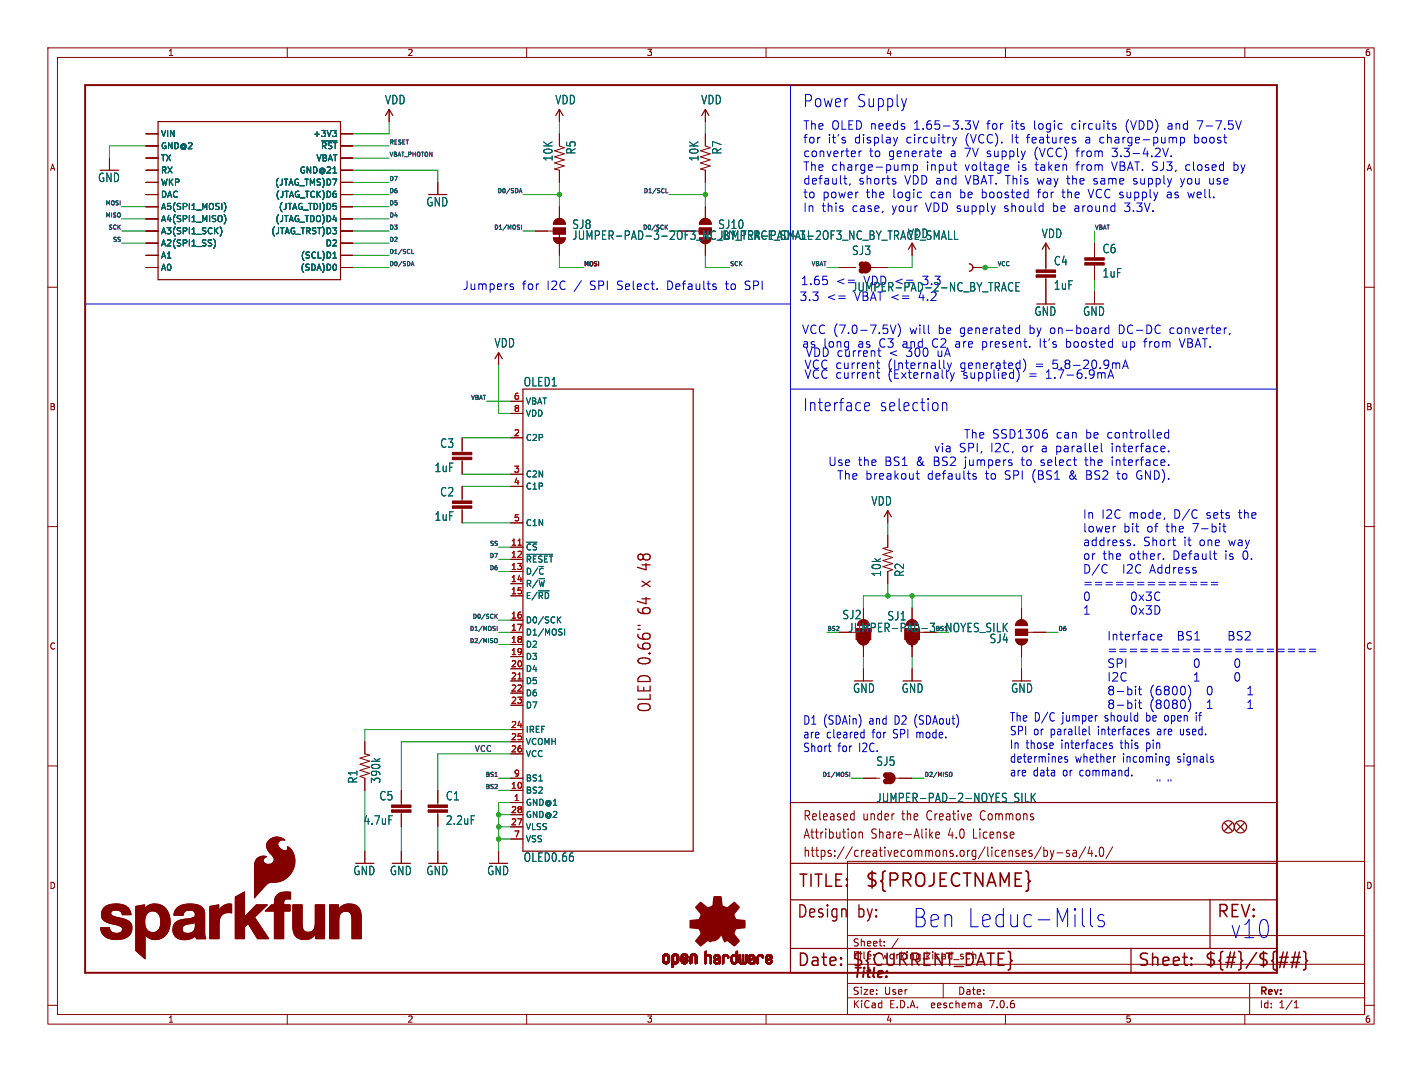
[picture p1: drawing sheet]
<svg xmlns="http://www.w3.org/2000/svg" width="297mm" height="224mm" viewBox="0 0 297 224" stroke-linecap="round" stroke-linejoin="round" font-family="sans-serif">
<defs><g id="words">
<g font-size="5.3" fill="#0000c2">
<text x="190.5" y="194.1">Ben Leduc-Mills</text>
<text x="256.8" y="196.3">v10</text>
</g>
<text font-size="3.8" fill="#840000" x="180.6" y="185.7">${PROJECTNAME}</text>
<g font-size="3.5" fill="#0000c2">
<text x="167.6" y="22.6">Power</text>
<text x="178.9" y="22.6">Supply</text>
<text x="167.6" y="86.1">Interface</text>
<text x="183.6" y="86.1">selection</text>
<text x="254" y="192.1">REV:</text>
</g>
<g font-size="3.5" fill="#840000">
<text x="136.3" y="121.9" transform="rotate(-90 136.3 121.9)">x 48</text>
<text x="136.3" y="128" transform="rotate(-90 136.3 128)">64</text>
<text x="136.3" y="149" transform="rotate(-90 136.3 149)">OLED 0.66&quot;</text>
<text x="166.6" y="185.7">TITLE:</text>
<text x="166.4" y="192.1">Design</text>
<text x="179.1" y="192.1">by:</text>
<text x="166.4" y="202.2">Date:</text>
<text x="177.8" y="202.2">${CURRENT_DATE}</text>
<text x="237.5" y="202.2">Sheet:</text>
<text x="251.5" y="202.2">${#}/${##}</text>
</g>
<text font-size="2.8" fill="#840000" x="178" y="204.8">Title:</text>
<g font-size="2.7" fill="#840000">
<text x="167.6" y="171.7">Released</text>
<text x="180.2" y="171.7">under</text>
<text x="188.6" y="171.7">the</text>
<text x="194" y="171.7">Creative</text>
<text x="205.4" y="171.7">Commons</text>
<text x="167.6" y="175.5">Attribution</text>
<text x="167.6" y="179.3">https://creativecommons.org/licenses/by-sa/4.0/</text>
<text x="181.9" y="175.5">Share-Alike</text>
<text x="198.2" y="175.5">4.0</text>
<text x="203.7" y="175.5">License</text>
</g>
<g font-size="2.5" fill="#006464">
<text x="80.3" y="22">VDD</text>
<text x="115.9" y="22">VDD</text>
<text x="146.4" y="22">VDD</text>
<text x="115.6" y="33.8" transform="rotate(-90 115.6 33.8)">10K</text>
<text x="120.4" y="32.4" transform="rotate(-90 120.4 32.4)">R5</text>
<text x="146.1" y="33.8" transform="rotate(-90 146.1 33.8)">10K</text>
<text x="150.9" y="32.4" transform="rotate(-90 150.9 32.4)">R7</text>
<text x="20.4" y="38.2">GND</text>
<text x="89" y="43.3">GND</text>
<text x="119.4" y="50.3">JUMPER-PAD-3-2OF3_NC_BY_TRACE_SMALL</text>
<text x="119.4" y="48">SJ8</text>
<text x="149.9" y="48">SJ10</text>
<text x="149.9" y="50.3">JUMPER-PAD-3-2OF3_NC_BY_TRACE_SMALL</text>
<text x="177.9" y="53.5">SJ3</text>
<text x="189.5" y="49.9">VDD</text>
<text x="217.5" y="49.9">VDD</text>
<text x="230.2" y="53.1">C6</text>
<text x="180.4" y="59.7">VDD &lt;=</text>
<text x="192.8" y="59.7">3.3</text>
<text x="220" y="55.6">C4</text>
<text x="230.2" y="58.2">1uF</text>
<text x="177.9" y="61.1">JUMPER-PAD-2-NC_BY_TRACE</text>
<text x="178.4" y="63">VBAT &lt;=</text>
<text x="191.9" y="63">4.2</text>
<text x="220" y="60.7">1uF</text>
<text x="216" y="66.2">GND</text>
<text x="226.1" y="66.2">GND</text>
<text x="103.2" y="72.8">VDD</text>
<text x="109.3" y="80.9">OLED1</text>
<text x="91.8" y="93.7">C3</text>
<text x="90.7" y="98.8">1uF</text>
<text x="91.8" y="103.9">C2</text>
<text x="181.9" y="105.8">VDD</text>
<text x="90.7" y="109">1uF</text>
<text x="184.2" y="120.6" transform="rotate(-90 184.2 120.6)">10k</text>
<text x="189" y="120.6" transform="rotate(-90 189 120.6)">R2</text>
<text x="175.8" y="129.6">SJ2</text>
<text x="185.2" y="129.8">SJ1</text>
<text x="177.1" y="132.3">JUMPER-PAD-3-NOYES_SILK</text>
<text x="206.6" y="134.6">SJ4</text>
<text x="178.1" y="144.9">GND</text>
<text x="188.2" y="144.9">GND</text>
<text x="211.1" y="144.9">GND</text>
<text x="182.9" y="160.2">SJ5</text>
<text x="74.8" y="163.8" transform="rotate(-90 74.8 163.8)">R1</text>
<text x="79.1" y="167.4">C5</text>
<text x="79.6" y="163.8" transform="rotate(-90 79.6 163.8)">390k</text>
<text x="93" y="167.4">C1</text>
<text x="182.9" y="167.8">JUMPER-PAD-2-NOYES_SILK</text>
<text x="75.8" y="172.5">4.7uF</text>
<text x="93" y="172.5">2.2uF</text>
<text x="73.7" y="183">GND</text>
<text x="81.3" y="183">GND</text>
<text x="89" y="183">GND</text>
<text x="101.7" y="183">GND</text>
<text x="109.3" y="180.2">OLED0.66</text>
</g>
<g font-size="2.5" fill="#0000c2">
<text x="167.6" y="27.4">The OLED needs</text>
<text x="190.9" y="27.4">1.65-3.3V</text>
<text x="206.2" y="27.4">for</text>
<text x="211.4" y="27.4">its</text>
<text x="216.2" y="27.4">logic</text>
<text x="224.1" y="27.4">circuits</text>
<text x="235.5" y="27.4">(VDD)</text>
<text x="244.4" y="27.4">and</text>
<text x="250.7" y="27.4">7-7.5V</text>
<text x="167.6" y="30.2">for</text>
<text x="167.6" y="33.1">converter</text>
<text x="167.6" y="36">The charge-pump</text>
<text x="172.8" y="30.2">it's</text>
<text x="178.4" y="30.2">display</text>
<text x="181.5" y="33.1">to</text>
<text x="185.5" y="33.1">generate</text>
<text x="189.3" y="30.2">circuitry</text>
<text x="193.4" y="36">input</text>
<text x="198.5" y="33.1">a 7V supply</text>
<text x="201.6" y="36">voltage</text>
<text x="201.7" y="30.2">(VCC).</text>
<text x="211.4" y="30.2">It</text>
<text x="212.7" y="36">is</text>
<text x="214.7" y="30.2">features</text>
<text x="216.3" y="33.1">(VCC)</text>
<text x="216.4" y="36">taken</text>
<text x="225.1" y="36">from</text>
<text x="225.2" y="33.1">from</text>
<text x="227" y="30.2">a charge-pump</text>
<text x="232.6" y="36">VBAT. SJ3,</text>
<text x="232.7" y="33.1">3.3-4.2V.</text>
<text x="248.1" y="36">closed</text>
<text x="249.9" y="30.2">boost</text>
<text x="258.2" y="36">by</text>
<text x="167.6" y="38.8">default,</text>
<text x="167.6" y="41.7">to</text>
<text x="171.7" y="41.7">power</text>
<text x="179.3" y="38.8">shorts</text>
<text x="180.9" y="41.7">the</text>
<text x="186.5" y="41.7">logic</text>
<text x="188.9" y="38.8">VDD and</text>
<text x="194.5" y="41.7">can</text>
<text x="200.7" y="41.7">be</text>
<text x="201.7" y="38.8">VBAT. This</text>
<text x="205.2" y="41.7">boosted</text>
<text x="216.9" y="38.8">way</text>
<text x="217.1" y="41.7">for</text>
<text x="222.3" y="41.7">the</text>
<text x="223.2" y="38.8">the</text>
<text x="227.9" y="41.7">VCC supply</text>
<text x="228.8" y="38.8">same</text>
<text x="237.2" y="38.8">supply</text>
<text x="244.5" y="41.7">as</text>
<text x="247.2" y="38.8">you</text>
<text x="249" y="41.7">well.</text>
<text x="253.3" y="38.8">use</text>
<text x="167.6" y="44.6">In</text>
<text x="171.6" y="44.6">this</text>
<text x="177.9" y="44.6">case,</text>
<text x="186.3" y="44.6">your</text>
<text x="193.4" y="44.6">VDD supply</text>
<text x="210" y="44.6">should</text>
<text x="220.3" y="44.6">be</text>
<text x="224.8" y="44.6">around</text>
<text x="235.4" y="44.6">3.3V.</text>
<text x="167.1" y="59.7">1.65</text>
<text x="174.5" y="59.7">&lt;=</text>
<text x="96.5" y="60.7">Jumpers</text>
<text x="109" y="60.7">for</text>
<text x="114.2" y="60.7">I2C</text>
<text x="119.9" y="60.7">/</text>
<text x="123.3" y="60.7">SPI</text>
<text x="129" y="60.7">Select.</text>
<text x="139.5" y="60.7">Defaults</text>
<text x="151.9" y="60.7">to</text>
<text x="156" y="60.7">SPI</text>
<text x="166.9" y="63">3.3</text>
<text x="172.6" y="63">&lt;=</text>
<text x="167.4" y="70.1">VCC (7.0-7.5V)</text>
<text x="189.9" y="70.1">will</text>
<text x="196" y="70.1">be</text>
<text x="200.6" y="70.1">generated</text>
<text x="215.1" y="70.1">by</text>
<text x="219.6" y="70.1">on-board</text>
<text x="234" y="70.1">DC-DC</text>
<text x="244.7" y="70.1">converter,</text>
<text x="167.4" y="72.9">as</text>
<text x="167.9" y="77.2">VCC current</text>
<text x="168.1" y="74.7">VDD current</text>
<text x="171.9" y="72.9">long</text>
<text x="179.1" y="72.9">as</text>
<text x="183.6" y="72.9">C3</text>
<text x="185.4" y="77.2">(Internally</text>
<text x="185.6" y="74.7">&lt;</text>
<text x="188.5" y="72.9">and</text>
<text x="189.3" y="74.7">300</text>
<text x="194.8" y="72.9">C2</text>
<text x="195.8" y="74.7">uA</text>
<text x="199.7" y="72.9">are</text>
<text x="200.5" y="77.2">generated)</text>
<text x="205.4" y="72.9">present.</text>
<text x="216.3" y="77.2">=</text>
<text x="217.6" y="72.9">It's</text>
<text x="220" y="77.2">5.8-20.9mA</text>
<text x="223.2" y="72.9">boosted</text>
<text x="235" y="72.9">up</text>
<text x="239.7" y="72.9">from</text>
<text x="247.3" y="72.9">VBAT.</text>
<text x="167.9" y="79.3">VCC current</text>
<text x="185.4" y="79.3">(Externally</text>
<text x="201.1" y="79.3">supplied)</text>
<text x="215" y="79.3">=</text>
<text x="218.6" y="79.3">1.7-6.9mA</text>
<text x="195.1" y="94.6">via</text>
<text x="200.3" y="94.6">SPI,</text>
<text x="201.3" y="91.7">The SSD1306</text>
<text x="206.9" y="94.6">I2C,</text>
<text x="213.6" y="94.6">or</text>
<text x="217.7" y="94.6">a parallel</text>
<text x="220.7" y="91.7">can</text>
<text x="226.9" y="91.7">be</text>
<text x="231.4" y="91.7">controlled</text>
<text x="232.5" y="94.6">interface.</text>
<text x="173" y="97.5">Use</text>
<text x="174.8" y="100.3">The breakout</text>
<text x="179.2" y="97.5">the</text>
<text x="184.8" y="97.5">BS1</text>
<text x="191.5" y="97.5">&amp;</text>
<text x="193.7" y="100.3">defaults</text>
<text x="195.1" y="97.5">BS2</text>
<text x="201.7" y="97.5">jumpers</text>
<text x="205.9" y="100.3">to</text>
<text x="210" y="100.3">SPI</text>
<text x="213.7" y="97.5">to</text>
<text x="215.8" y="100.3">(BS1</text>
<text x="217.8" y="97.5">select</text>
<text x="223.6" y="100.3">&amp;</text>
<text x="227.2" y="97.5">the</text>
<text x="227.3" y="100.3">BS2</text>
<text x="232.8" y="97.5">interface.</text>
<text x="233.9" y="100.3">to</text>
<text x="238" y="100.3">GND).</text>
<text x="226.1" y="108.5">In</text>
<text x="226.1" y="111.4">lower</text>
<text x="230" y="108.5">I2C</text>
<text x="234.5" y="111.4">bit</text>
<text x="235.7" y="108.5">mode,</text>
<text x="239.5" y="111.4">of</text>
<text x="243.6" y="111.4">the</text>
<text x="245.2" y="108.5">D/C</text>
<text x="249.2" y="111.4">7-bit</text>
<text x="252" y="108.5">sets</text>
<text x="258.9" y="108.5">the</text>
<text x="226.1" y="114.2">address.</text>
<text x="226.1" y="117.1">or</text>
<text x="226.1" y="119.9">D/C</text>
<text x="230.2" y="117.1">the</text>
<text x="234.4" y="119.9">I2C</text>
<text x="235.8" y="117.1">other.</text>
<text x="238.7" y="114.2">Short</text>
<text x="240.2" y="119.9">Address</text>
<text x="245" y="117.1">Default</text>
<text x="247.2" y="114.2">it</text>
<text x="250.5" y="114.2">one</text>
<text x="255.9" y="117.1">is</text>
<text x="256.7" y="114.2">way</text>
<text x="259.7" y="117.1">0.</text>
<text x="226.1" y="122.8">=============</text>
<text x="226.1" y="125.7">0</text>
<text x="236.5" y="125.7">0x3C</text>
<text x="226.1" y="128.5">1</text>
<text x="236.5" y="128.5">0x3D</text>
<text x="231.1" y="134.1">Interface</text>
<text x="231.1" y="136.9">====================</text>
<text x="245.8" y="134.1">BS1</text>
<text x="256.8" y="134.1">BS2</text>
<text x="231.1" y="139.8">SPI</text>
<text x="231.1" y="142.7">I2C</text>
<text x="250" y="139.8">0</text>
<text x="250" y="142.7">1</text>
<text x="259" y="139.8">0</text>
<text x="259" y="142.7">0</text>
<text x="231.1" y="145.5">8-bit</text>
<text x="231.1" y="148.4">8-bit</text>
<text x="240" y="145.5">(6800)</text>
<text x="240" y="148.4">(8080)</text>
<text x="252" y="145.5">0</text>
<text x="252" y="148.4">1</text>
<text x="261" y="145.5">1</text>
<text x="261" y="148.4">1</text>
<text x="167.6" y="151.5">D1 (SDAin)</text>
<text x="167.6" y="154.4">are</text>
<text x="172.5" y="154.4">cleared</text>
<text x="181.6" y="151.5">and</text>
<text x="182.2" y="154.4">for</text>
<text x="186.7" y="154.4">SPI mode.</text>
<text x="187" y="151.5">D2 (SDAout)</text>
<text x="210.8" y="150.9">The D/C</text>
<text x="210.8" y="153.7">SPI or</text>
<text x="219.4" y="153.7">parallel</text>
<text x="221.9" y="150.9">jumper</text>
<text x="229.4" y="153.7">interfaces</text>
<text x="230.9" y="150.9">should</text>
<text x="239.7" y="150.9">be open</text>
<text x="242" y="153.7">are</text>
<text x="246.9" y="153.7">used.</text>
<text x="250.3" y="150.9">if</text>
<text x="167.6" y="157.2">Short</text>
<text x="174.9" y="157.2">for</text>
<text x="179.4" y="157.2">I2C.</text>
<text x="210.8" y="156.6">In those</text>
<text x="210.8" y="159.4">determines</text>
<text x="221.6" y="156.6">interfaces</text>
<text x="224.5" y="159.4">whether</text>
<text x="234.2" y="156.6">this</text>
<text x="234.5" y="159.4">incoming</text>
<text x="239.7" y="156.6">pin</text>
<text x="246" y="159.4">signals</text>
<text x="210.8" y="162.3">are</text>
<text x="215.7" y="162.3">data</text>
<text x="222" y="162.3">or</text>
<text x="225.6" y="162.3">command.</text>
<text x="241.3" y="164.9">&quot; &quot;</text>
</g>
<g font-size="2.1" fill="#840000">
<text x="178" y="197.9">Sheet:</text>
<text x="178" y="200.6">File:</text>
<text x="184.1" y="200.6">working.kicad_sch</text>
<text x="178" y="208">Size:</text>
<text x="184.7" y="208">User</text>
<text x="200" y="208">Date:</text>
<text x="263" y="208.2">Rev:</text>
<text x="178" y="210.8">KiCad</text>
<text x="185.7" y="210.8">E.D.A.</text>
<text x="194.6" y="210.8">eeschema</text>
<text x="207" y="210.8">7.0.6</text>
<text x="263" y="210.8">Id:</text>
<text x="267.1" y="210.8">1/1</text>
</g>
<g font-size="1.8" fill="#840000">
<text x="35" y="11.9">1</text>
<text x="85" y="11.9">2</text>
<text x="135" y="11.9">3</text>
<text x="185" y="11.9">4</text>
<text x="235" y="11.9">5</text>
<text x="285" y="11.9">6</text>
<text x="10.3" y="35.9">A</text>
<text x="285.3" y="35.9">A</text>
<text x="10.3" y="85.9">B</text>
<text x="285.3" y="85.9">B</text>
<text x="10.3" y="135.9">C</text>
<text x="285.3" y="135.9">C</text>
<text x="10.3" y="185.9">D</text>
<text x="285.3" y="185.9">D</text>
<text x="35" y="213.8">1</text>
<text x="85" y="213.8">2</text>
<text x="135" y="213.8">3</text>
<text x="185" y="213.8">4</text>
<text x="235" y="213.8">5</text>
<text x="285" y="213.8">6</text>
</g>
<g font-size="1.8" fill="#006464">
<text x="33.5" y="28.8">VIN</text>
<text x="65.3" y="28.8">+3V3</text>
<text x="33.5" y="31.3">GND@2</text>
<text x="33.5" y="33.9">TX</text>
<text x="66" y="33.9">VBAT</text>
<text x="67" y="31.3">~{RST}</text>
<text x="33.5" y="36.4">RX</text>
<text x="33.5" y="39">WKP</text>
<text x="33.5" y="41.5">DAC</text>
<text x="57.3" y="39">(JTAG_TMS)D7</text>
<text x="57.5" y="41.5">(JTAG_TCK)D6</text>
<text x="62.5" y="36.4">GND@21</text>
<text x="33.5" y="44">A5(SPI1_MOSI)</text>
<text x="33.5" y="46.6">A4(SPI1_MISO)</text>
<text x="57.4" y="46.6">(JTAG_TDO)D4</text>
<text x="58.1" y="44">(JTAG_TDI)D5</text>
<text x="33.5" y="51.7">A2(SPI1_SS)</text>
<text x="33.5" y="49.1">A3(SPI1_SCK)</text>
<text x="56.6" y="49.1">(JTAG_TRST)D3</text>
<text x="67.9" y="51.7">D2</text>
<text x="33.5" y="54.2">A1</text>
<text x="33.5" y="56.7">A0</text>
<text x="62.7" y="56.7">(SDA)D0</text>
<text x="62.7" y="54.2">(SCL)D1</text>
<text x="109.7" y="84.7">VBAT</text>
<text x="109.7" y="87.2">VDD</text>
<text x="109.7" y="92.3">C2P</text>
<text x="109.7" y="99.9">C2N</text>
<text x="109.7" y="102.5">C1P</text>
<text x="109.7" y="110.1">C1N</text>
<text x="109.7" y="115.2">~{CS}</text>
<text x="109.7" y="117.7">~{RESET}</text>
<text x="109.7" y="120.2">D/~{C}</text>
<text x="109.7" y="122.8">R/~{W}</text>
<text x="109.7" y="125.3">E/~{RD}</text>
<text x="109.7" y="130.4">D0/SCK</text>
<text x="109.7" y="132.9">D1/MOSI</text>
<text x="109.7" y="135.5">D2</text>
<text x="109.7" y="138">D3</text>
<text x="109.7" y="140.6">D4</text>
<text x="109.7" y="143.1">D5</text>
<text x="109.7" y="145.6">D6</text>
<text x="109.7" y="148.2">D7</text>
<text x="109.7" y="153.3">IREF</text>
<text x="109.7" y="155.8">VCOMH</text>
<text x="109.7" y="158.3">VCC</text>
<text x="109.7" y="166">BS2</text>
<text x="109.7" y="163.4">BS1</text>
<text x="109.7" y="168.5">GND@1</text>
<text x="109.7" y="173.6">VLSS</text>
<text x="109.7" y="171">GND@2</text>
<text x="109.7" y="176.1">VSS</text>
</g>
<g font-size="1.8" fill="#a90000">
<text x="107.2" y="83.6">6</text>
<text x="107.2" y="86.1">8</text>
<text x="107.2" y="91.2">2</text>
<text x="107.2" y="98.8">3</text>
<text x="107.2" y="101.3">4</text>
<text x="107.2" y="109">5</text>
<text x="106.6" y="114">11</text>
<text x="106.6" y="116.6">12</text>
<text x="106.6" y="119.1">13</text>
<text x="106.6" y="121.7">14</text>
<text x="106.6" y="124.2">15</text>
<text x="106.6" y="129.3">16</text>
<text x="106.6" y="131.8">17</text>
<text x="106.6" y="134.4">18</text>
<text x="106.6" y="136.9">19</text>
<text x="106.6" y="139.4">20</text>
<text x="106.6" y="142">21</text>
<text x="106.6" y="144.5">22</text>
<text x="106.6" y="147.1">23</text>
<text x="106.6" y="152.1">24</text>
<text x="106.6" y="154.7">25</text>
<text x="106.6" y="157.2">26</text>
<text x="106.6" y="164.8">10</text>
<text x="107.2" y="167.4">1</text>
<text x="107.2" y="162.3">9</text>
<text x="106.6" y="172.5">27</text>
<text x="106.6" y="169.9">28</text>
<text x="107.2" y="175">7</text>
</g>
<text font-size="1.7" fill="#0f0f0f" x="99.1" y="157.1">VCC</text>
<g font-size="1.2" fill="#0f0f0f">
<text x="81.3" y="30.2">RESET</text>
<text x="81.3" y="32.8">VBAT_PHOTON</text>
<text x="81.3" y="40.4">D6</text>
<text x="81.3" y="37.9">D7</text>
<text x="103.8" y="40.4">D0/SDA</text>
<text x="134.3" y="40.4">D1/SCL</text>
<text x="21.9" y="42.9">MOSI</text>
<text x="21.9" y="45.5">MISO</text>
<text x="81.3" y="42.9">D5</text>
<text x="81.3" y="45.5">D4</text>
<text x="22.5" y="48">SCK</text>
<text x="23.4" y="50.6">SS</text>
<text x="81.3" y="53.1">D1/SCL</text>
<text x="81.3" y="48">D3</text>
<text x="81.3" y="50.6">D2</text>
<text x="103.1" y="48">D1/MOSI</text>
<text x="228.6" y="48">VBAT</text>
<text x="81.3" y="55.6">D0/SDA</text>
<text x="121.9" y="55.6">MOSI</text>
<text x="152.4" y="55.6">SCK</text>
<text x="169.4" y="55.6">VBAT</text>
<text x="208.3" y="55.6">VCC</text>
<text x="98.2" y="83.6">VBAT</text>
<text x="102.1" y="119.1">D6</text>
<text x="102.1" y="116.6">D7</text>
<text x="102.2" y="114.1">SS</text>
<text x="98" y="131.8">D1/MOSI</text>
<text x="98.6" y="129.3">D0/SCK</text>
<text x="172.7" y="131.8">BS2</text>
<text x="221" y="131.8">D6</text>
<text x="98" y="134.4">D2/MISO</text>
<text x="101.3" y="164.9">BS2</text>
<text x="101.3" y="162.3">BS1</text>
<text x="171.6" y="162.3">D1/MOSI</text>
<text x="193" y="162.3">D2/MISO</text>
</g>
<g font-size="1.2" fill="#006464">
<text x="134.1" y="48">D0/SCK</text>
<text x="195.3" y="131.8">BS1</text>
</g>
</g></defs>
<g fill="none" stroke="#840000" stroke-width=".21">
<path d="M10 10h277v203.9h-277zM12 12h273v199.9h-273zM60 10v2M110 10v2M160 10v2M210 10v2M260 10v2M22.9 33v2.6M30.5 27.9h2.5M30.5 30.5h2.5M30.5 38.1h2.5M30.5 35.6h2.5"/>
<path d="M30.5 33h2.5M71.1 27.9h2.6M71.1 30.5h2.6M71.1 38.1h2.6M71.1 35.6h2.6M71.1 33h2.6M81.3 22.9v2.5M91.4 38.1v2.5M116.8 22.9v2.5M116.8 27.9v2.6l1.1 .4-2.1 .6 2.1 .6-2.1 .7 2.1 .6-2.1 .6 2.1 .7-2.1 .6 1 .3v2.5M147.3 22.9v2.5M147.3 27.9v2.6l1 .4-2 .6 2 .6-2 .7 2 .6-2 .6 2 .7-2 .6 1 .3v2.5"/>
<path d="M10 60h2M30.5 50.8h2.5M30.5 53.3h2.5M30.5 55.9h2.5M30.5 48.3h2.5M30.5 45.7h2.5M30.5 43.2h2.5M30.5 40.6h2.5M71.1 50.8h2.6M71.1 53.3h2.6M71.1 55.9h2.6M71.1 48.3h2.6"/>
<path d="M71.1 45.7h2.6M71.1 43.2h2.6M71.1 40.6h2.6M111.8 48.3h3.8M115.6 47.6h2.5v1.3h-2.5zM116.8 43.2v2.5M116.8 50.8v2.5M147.3 43.2v2.5M147.3 50.8v2.5M175.3 55.9h3.4M182 55.9h3.4M190.5 50.8v2.5"/>
<path d="M202.4 55.1a.76 .76 0 0 1 .8 .8 .76 .76 0 0 1-.8 .7M203.2 55.9h2.5M205.7 55.9h.1M218.4 50.8v5.6M218.4 57.9v5.6M228.6 50.8v3M228.6 55.4v3M285 60h2M104.1 73.7v2.5M228.6 61v2.5M96.5 91.4v3.1M96.5 96v3.1"/>
<path d="M106.7 91.4h2.5M106.7 99.1h2.5M106.7 83.8h2.5M106.7 86.4h2.5M10 110h2M96.5 101.6v3M96.5 106.2v3M106.7 114.3h2.5M106.7 116.8h2.5M106.7 119.4h2.5M106.7 101.6h2.5M106.7 109.2h2.5"/>
<path d="M185.4 106.7v2.5M185.4 111.8v2.5l-1 .3 2 .6-2 .6 2 .7-2 .6 2 .6-2 .7 2 .6-1 .4v2.5M285 110h2M106.7 121.9h2.5M106.7 124.5h2.5M106.7 129.5h2.5M106.7 132.1h2.5M106.7 134.6h2.5M106.7 137.2h2.5M106.7 139.7h2.5M175.3 132.1h2.5M180.3 127v2.5"/>
<path d="M180.3 134.6v2.6M180.3 139.7v2.5M190.5 127v2.5M190.5 134.6v2.6M190.5 139.7v2.5M212.1 131.4h2.5v1.3h-2.5zM213.4 127v2.5M213.4 134.6v2.6M213.4 139.7v2.5M214.6 132.1h3.8M10 160h2M76.2 154.9v2.6l1 .2-2 .7 2 .6-2 .6 2 .7-2 .6 2 .6-2 .7 1 .4v2.5"/>
<path d="M106.7 142.2h2.5M106.7 144.8h2.5M106.7 147.3h2.5M106.7 152.4h2.5M106.7 154.9h2.5M106.7 157.5h2.5M285 160h2M76.2 177.8v2.5M83.8 165.1v3M83.8 169.7v3M83.8 177.8v2.5M91.4 165.1v3"/>
<path d="M91.4 169.7v3M91.4 177.8v2.5M104.1 177.8v2.5M106.7 167.6h2.5M106.7 165.1h2.5M106.7 172.7h2.5M106.7 170.2h2.5M106.7 175.3h2.5M106.7 162.6h2.5M177 179.9h108v32h-108zM177.9 170l.5 .1M178.4 169.3v2"/>
<path d="M178.4 171.2l-.5 .1M178.6 174v.9M179.4 173.8v1.3M179.4 174l.3-.2 .4 .1v1.2M180.3 162.6h3.5M187.1 162.6h3.4M194.3 174.4l.5 .7M194.8 173.8l-.6 .7M195.4 174.4l.8-.1-.1-.4-.4-.1-.3 .3 .1 .9h.6M217.5 176.9l-1.4 2.5M218 177v1.9M218 177.7l.5-.1 .3 .4-.2 .8h-.6"/>
<path d="M219.4 177.6l.3 1.3M219.7 178.9l-.1 .5-.2 .1M220.1 177.6l-.4 1.3M220.8 178.2h1.2M223.3 177.7l-.4-.1-.2 .3 .1 .3 .5 .1v.5h-.6M224.1 177.7h.6l.1 1.2M224.8 178.1l-.5 .1a.4 .4 0 0 0-.3 .3 .4 .4 0 0 0 .3 .4l.5-.1M226.8 176.9l-1.4 2.5M227.6 176.9l-.4 1.4h1.1M228 177.6v1.3M228.9 178.7v.2M229.8 177.1l.3-.1a1.34 1.34 0 0 1 0 1.9h-.1a1.44 1.44 0 0 1-.2-1.8z"/>
<path d="M232.4 176.9l-1.4 2.5M177 195.4h108M184.7 197.5v.1M184.7 196.7v.1M187.6 196l-1.3 2M10 210h2M60 211.9v2M110 211.9v2M160 211.9v2M177 208.4h108M177 205.4h108M177 201.4h108"/>
<path d="M197 205.4v3M204.9 209.6l.1 .9M205 210.4l-.2 .1M205 209.9h-.2M210 211.9v2M260 211.9v2M261 205.4v6.5M270.3 210.5h.9M270.3 209.4l.4-.4v1.5M285 210h2"/>
</g>
<g fill="none" stroke="#840000" stroke-width=".25">
<path d="M33 25.4h38.1v33h-38.1zM80.5 24.1l.8-1.2 .7 1.2M116.1 24.1l.7-1.2 .8 1.2M146.6 24.1l.7-1.2 .8 1.2M116.8 48.3v2.5M179.6 55.9h1.8M189.7 52.1l.8-1.3 .8 1.3M217.7 52.1l.7-1.3 .8 1.3M103.4 74.9l.7-1.2 .8 1.2M109.2 81.3h35.6v96.5h-35.6zM184.7 108l.7-1.3 .8 1.3M165.1 167.6h101.6v35.6h-101.6z"/>
<path d="M255.8 172l1.5 1.5M257.3 172l-1.5 1.5M258.3 172l1.5 1.5M259.8 172l-1.5 1.5M165.1 198.1h101.6M165.1 180.3h101.6M165.1 188h101.6M236.2 198.1v5.1M252.7 188v10.1"/>
<circle cx="256.5" cy="172.7" r="1.27"/>
<circle cx="259.1" cy="172.7" r="1.27"/>
</g>
<path d="M133.2 130.6h.5" fill="none" stroke="#840000" stroke-width=".27"/>
<path d="M108.2 113.9h.7M108.2 141.8h.7" fill="none" stroke="#a90000" stroke-width=".21"/>
<g fill="none" stroke="#006464" stroke-width=".21">
<path d="M67.2 29.4h3.2M69.5 27.2h.8l-.5 .5M70 27.7l.3 .3v.3l-.3 .2M44.7 50a1.47 1.47 0 0 1-.1 1.9M46 47.4a1.47 1.47 0 0 1 0 1.9M46.8 42.3a1.46 1.46 0 0 1 0 1.9M46.8 44.8a1.46 1.46 0 0 1 0 2M69.5 53.9h.8M69.8 52.8l.1-.2v1.3M196.6 50l.5-1.8 .5 1.8M196.8 49.5h.7M198.1 48.2v1.8h.8"/>
<path d="M199.4 48.2v1.8h.7M209.7 59l.5 1.8M211.5 59.2v-.1a.51 .51 0 0 0-.8 .3l-.1 .6a.68 .68 0 0 0 .7 .8l.2-.2M212.2 59.9h.5M212.9 59h-.7v1.8h.7M110 115.8h5.4M116.6 129.4l.5 .7M117.1 128.8l-.7 .8M117.9 131.4v1.3M207.6 130.2v1.8M208.3 130.2v1.8M209.5 130.2v1.8"/>
<path d="M209.8 130.9l.6 1.1M210.4 130.2l-.9 1M213.5 165.7v1.8M214.2 165.7v1.8h.7M215.4 165.7v1.8M215.6 166.5l.7 1M216.3 165.7l-.9 1"/>
</g>
<g fill="#840000" stroke="#840000" stroke-width=".21">
<path d="M146.4 46a1.27 1.27 0 0 1 1.4-.3 1.27 1.27 0 0 1 .8 1.2h-2.6z"/>
<path d="M138.4 200.7h.4z"/>
<path d="M138.4 200.6l.4 .1z"/>
<path d="M138.4 200.6h.4z"/>
<path d="M138.4 200.5l.4 .1z"/>
<path d="M138.4 200.5h.4z"/>
<path d="M138.4 200.4l.4 .1z"/>
<path d="M138.4 200.4h.4z"/>
<path d="M138.4 200.3l.4 .1z"/>
<path d="M138.4 200.3h.4z"/>
<path d="M138.4 200.2l.4 .1z"/>
<path d="M138.4 200.2h.4z"/>
<path d="M138.4 200.1l.4 .1z"/>
<path d="M138.4 200.1h.4z"/>
<path d="M138.4 200l.4 .1z"/>
<path d="M138.4 200h.4z"/>
<path d="M138.4 199.9l.4 .1z"/>
<path d="M138.4 199.9h.4z"/>
<path d="M138.4 199.8l.4 .1z"/>
<path d="M138.4 199.8h.4z"/>
<path d="M138.4 200.8h.5z"/>
<path d="M138.4 200.8h.4z"/>
<path d="M138.4 200.7l.4 .1z"/>
<path d="M138.4 199.7l.5 .1z"/>
<path d="M138.4 200.9h.5z"/>
<path d="M138.4 200.8l.5 .1z"/>
<path d="M138.4 199.7h.5z"/>
<path d="M138.4 200.9h.6z"/>
<path d="M138.4 199.7h.6z"/>
<path d="M138.5 200.9h.5z"/>
<path d="M138.5 199.6l.5 .1z"/>
<path d="M138.5 200.9l.5 .1z"/>
<path d="M138.5 199.6h.5z"/>
<path d="M138.5 199.6h.6z"/>
<path d="M138.5 201h1.3z"/>
<path d="M138.5 201h.6z"/>
<path d="M138.5 199.6h1.3z"/>
<path d="M138.5 199.5l1.3 .1z"/>
<path d="M138.5 201l1.2 .1z"/>
<path d="M138.5 201h1.2z"/>
<path d="M138.5 199.5h1.2z"/>
<path d="M138.5 201.1h1.2z"/>
<path d="M138.6 201.1h1.1z"/>
<path d="M138.6 199.5h1.1z"/>
<path d="M138.6 199.4l1.1 .1z"/>
<path d="M138.6 201.1l1 .1z"/>
<path d="M138.6 199.4h1.1z"/>
<path d="M138.6 199.4h1z"/>
<path d="M138.6 201.2h1z"/>
<path d="M138.7 201.2h.9z"/>
<path d="M138.7 199.4h.9z"/>
<path d="M138.7 199.3l.8 .1z"/>
<path d="M138.7 201.2h.8z"/>
<path d="M138.7 199.3h.8z"/>
<path d="M138.7 201.2l.8 .1z"/>
<path d="M138.8 201.3h.7z"/>
<path d="M138.8 199.3h.7z"/>
<path d="M138.8 201.3h.6z"/>
<path d="M138.8 199.3h.6z"/>
<path d="M138.9 201.3h.5z"/>
<path d="M138.9 199.3h.5z"/>
<path d="M138.9 201.3h.4z"/>
<path d="M138.9 199.2l.4 .1z"/>
<path d="M139 201.3h.3z"/>
<path d="M139 199.2h.3z"/>
<path d="M139 201.3l.3 .1z"/>
<path d="M139 201.4h.2z"/>
<path d="M139 199.2h.2z"/>
<path d="M139.2 199.6h.6z"/>
<path d="M139.2 201h.6z"/>
<path d="M139.2 200.9l.6 .1z"/>
<path d="M139.3 200.9h.5z"/>
<path d="M139.3 199.6l.5 .1z"/>
<path d="M139.3 199.7h.5z"/>
<path d="M139.4 200.9h.4z"/>
<path d="M139.4 199.7h.4z"/>
<path d="M139.4 200.8l.4 .1z"/>
<path d="M139.4 200.8h.4z"/>
<path d="M139.4 199.7l.4 .1z"/>
<path d="M139.4 199.8h.4z"/>
<path d="M139.5 200.7l.4 .1z"/>
<path d="M139.5 200.7h.4z"/>
<path d="M139.5 199.9h.4z"/>
<path d="M139.5 199.8l.4 .1z"/>
<path d="M139.5 199.8h.4z"/>
<path d="M139.5 200.6l.4 .1z"/>
<path d="M139.5 200.6h.4z"/>
<path d="M139.5 200.5l.4 .1z"/>
<path d="M139.5 200.5h.4z"/>
<path d="M139.5 200.4l.4 .1z"/>
<path d="M139.5 200.4h.4z"/>
<path d="M139.5 200.3l.4 .1z"/>
<path d="M139.5 200.3h.4z"/>
<path d="M139.5 200.2l.4 .1z"/>
<path d="M139.5 200.2h.4z"/>
<path d="M139.5 200.1l.4 .1z"/>
<path d="M139.5 200.1h.4z"/>
<path d="M139.5 200l.4 .1z"/>
<path d="M139.5 200h.4z"/>
<path d="M139.5 199.9l.4 .1z"/>
<path d="M140.3 202h.2z"/>
<path d="M140.3 202h.3z"/>
<path d="M140.3 201.9l.3 .1z"/>
<path d="M140.3 201.9h.4z"/>
<path d="M140.3 201.8l.4 .1z"/>
<path d="M140.3 201.8h.4z"/>
<path d="M140.3 201.7l.4 .1z"/>
<path d="M140.3 201.7h.4z"/>
<path d="M140.3 201.6l.4 .1z"/>
<path d="M140.3 201.6h.4z"/>
<path d="M140.3 201.5l.4 .1z"/>
<path d="M140.3 201.5h.4z"/>
<path d="M140.3 201.4l.4 .1z"/>
<path d="M140.3 201.4h.4z"/>
<path d="M140.3 201.3l.4 .1z"/>
<path d="M140.3 201.3h.4z"/>
<path d="M140.3 201.3h1.1z"/>
<path d="M140.3 201.2l1.1 .1z"/>
<path d="M140.3 201.2h1.1z"/>
<path d="M140.3 201.2h1.2z"/>
<path d="M140.3 201.1l1.2 .1z"/>
<path d="M140.3 201.1h1.3z"/>
<path d="M140.3 201l1.3 .1z"/>
<path d="M140.3 201h1.3z"/>
<path d="M140.3 201h1.4z"/>
<path d="M140.3 201h.7z"/>
<path d="M140.3 200.9l.6 .1z"/>
<path d="M140.3 200.9h.6z"/>
<path d="M140.3 200.9h.5z"/>
<path d="M140.3 200.8l.5 .1z"/>
<path d="M140.3 200.8h.5z"/>
<path d="M140.3 200.8h.4z"/>
<path d="M140.3 200.7l.4 .1z"/>
<path d="M140.3 200.7h.4z"/>
<path d="M140.3 200.6l.4 .1z"/>
<path d="M140.3 200.6h.4z"/>
<path d="M140.3 200.5l.4 .1z"/>
<path d="M140.3 200.5h.4z"/>
<path d="M140.3 200.4l.4 .1z"/>
<path d="M140.3 200.4h.4z"/>
<path d="M140.3 200.3l.4 .1z"/>
<path d="M140.3 200.3h.4z"/>
<path d="M140.3 200.2l.4 .1z"/>
<path d="M140.3 200.2h.4z"/>
<path d="M140.3 200.1l.4 .1z"/>
<path d="M140.3 200.1h.4z"/>
<path d="M140.3 200l.4 .1z"/>
<path d="M140.3 200h.4z"/>
<path d="M140.3 199.9l.4 .1z"/>
<path d="M140.3 199.9h.4z"/>
<path d="M140.3 199.8l.4 .1z"/>
<path d="M140.3 199.8h.4z"/>
<path d="M140.3 199.8h.5z"/>
<path d="M140.3 199.7l.5 .1z"/>
<path d="M140.4 199.7h.4z"/>
<path d="M140.4 199.7h.5z"/>
<path d="M140.4 199.6l.5 .1z"/>
<path d="M140.4 199.6h.5z"/>
<path d="M140.4 199.6h.6z"/>
<path d="M140.4 199.6h1.3z"/>
<path d="M140.4 199.5l1.2 .1z"/>
<path d="M140.4 199.5h1.2z"/>
<path d="M140.5 199.5h1.1z"/>
<path d="M140.5 199.4l1.1 .1z"/>
<path d="M140.5 199.4h1.1z"/>
<path d="M140.5 199.4h1z"/>
<path d="M140.6 199.4h.9z"/>
<path d="M140.6 199.3l.8 .1z"/>
<path d="M140.6 199.3h.8z"/>
<path d="M140.7 199.3h.7z"/>
<path d="M140.8 201.3h.5z"/>
<path d="M140.8 199.3h.5z"/>
<path d="M140.9 199.2l.3 .1z"/>
<path d="M140.9 201.3h.3z"/>
<path d="M140.9 199.2h.3z"/>
<path d="M140.9 201.3l.3 .1z"/>
<path d="M140.9 199.2h.2z"/>
<path d="M141 201.4h.1z"/>
<path d="M141.1 199.6h.6z"/>
<path d="M141.1 201h.6z"/>
<path d="M141.2 200.9l.5 .1z"/>
<path d="M141.2 199.6h.5z"/>
<path d="M141.2 200.9h.5z"/>
<path d="M141.2 199.6l.5 .1z"/>
<path d="M141.2 199.7h.5z"/>
<path d="M141.3 200.9h.4z"/>
<path d="M141.3 199.7h.4z"/>
<path d="M141.3 200.8l.4 .1z"/>
<path d="M141.3 200.8h.4z"/>
<path d="M141.3 199.7l.4 .1z"/>
<path d="M141.3 200.8h.5z"/>
<path d="M141.3 199.8h.5z"/>
<path d="M141.3 199.8h.4z"/>
<path d="M141.4 200.8h.4z"/>
<path d="M141.4 199.8h.4z"/>
<path d="M141.4 200.7l.4 .1z"/>
<path d="M141.4 200.7h.4z"/>
<path d="M141.4 199.8l.4 .1z"/>
<path d="M141.4 199.9h.4z"/>
<path d="M141.4 200.6l.4 .1z"/>
<path d="M141.4 200.6h.4z"/>
<path d="M141.4 200.5l.4 .1z"/>
<path d="M141.4 200.5h.4z"/>
<path d="M141.4 200.4l.4 .1z"/>
<path d="M141.4 200.4h.4z"/>
<path d="M141.4 200.3l.4 .1z"/>
<path d="M141.4 200.3h.4z"/>
<path d="M141.4 200.2l.4 .1z"/>
<path d="M141.4 200.2h.4z"/>
<path d="M141.4 200.1l.4 .1z"/>
<path d="M141.4 200.1h.4z"/>
<path d="M141.4 200l.4 .1z"/>
<path d="M141.4 200h.4z"/>
<path d="M141.4 199.9l.4 .1z"/>
<path d="M142.2 200.8h.5z"/>
<path d="M142.2 200.8h.4z"/>
<path d="M142.2 200.7l.4 .1z"/>
<path d="M142.2 200.7h.4z"/>
<path d="M142.2 200.6l.4 .1z"/>
<path d="M142.2 200.6h.5z"/>
<path d="M142.2 200.6h.6z"/>
<path d="M142.2 200.5l.6 .1z"/>
<path d="M142.2 200.5h.7z"/>
<path d="M142.2 200.5h.8z"/>
<path d="M142.2 200.4l.9 .1z"/>
<path d="M142.2 200.4h.9z"/>
<path d="M142.2 200.4h1z"/>
<path d="M142.2 200.3l1.1 .1z"/>
<path d="M142.2 200.3h1.1z"/>
<path d="M142.2 200.3h1.2z"/>
<path d="M142.2 200.3h1.3z"/>
<path d="M142.2 200.2l1.3 .1z"/>
<path d="M142.2 200.2h1.3z"/>
<path d="M142.2 200.2h1.4z"/>
<path d="M142.2 200.2h.4z"/>
<path d="M142.2 200.1l.4 .1z"/>
<path d="M142.2 200.1h.4z"/>
<path d="M142.2 200l.4 .1z"/>
<path d="M142.2 200h.4z"/>
<path d="M142.2 199.9l.4 .1z"/>
<path d="M142.2 199.9h.4z"/>
<path d="M142.2 199.8l.4 .1z"/>
<path d="M142.2 199.8h.4z"/>
<path d="M142.2 199.8h.5z"/>
<path d="M142.2 200.9h.5z"/>
<path d="M142.2 200.8l.5 .1z"/>
<path d="M142.2 199.7l.5 .1z"/>
<path d="M142.2 199.7h.5z"/>
<path d="M142.3 200.9h.5z"/>
<path d="M142.3 200.9h.4z"/>
<path d="M142.3 199.7h.4z"/>
<path d="M142.3 199.7h.5z"/>
<path d="M142.3 200.9l.5 .1z"/>
<path d="M142.3 199.6l.5 .1z"/>
<path d="M142.3 199.6h.5z"/>
<path d="M142.3 201h1.3z"/>
<path d="M142.3 201h.6z"/>
<path d="M142.3 199.6h.6z"/>
<path d="M142.3 199.6h1.3z"/>
<path d="M142.3 199.5l1.3 .1z"/>
<path d="M142.3 199.5h1.3z"/>
<path d="M142.4 201l1.1 .1z"/>
<path d="M142.4 199.5h1.2z"/>
<path d="M142.4 201.1h1.1z"/>
<path d="M142.4 199.5h1.1z"/>
<path d="M142.4 199.4l1.1 .1z"/>
<path d="M142.4 201.1l1.1 .1z"/>
<path d="M142.4 199.4h1.1z"/>
<path d="M142.5 201.2h.9z"/>
<path d="M142.5 199.4h1z"/>
<path d="M142.5 199.4h.9z"/>
<path d="M142.6 199.3l.8 .1z"/>
<path d="M142.6 201.2l.7 .1z"/>
<path d="M142.6 199.3h.8z"/>
<path d="M142.6 201.3h.7z"/>
<path d="M142.6 199.3h.7z"/>
<path d="M142.7 201.3h.6z"/>
<path d="M142.7 199.3h.5z"/>
<path d="M142.7 201.3h.5z"/>
<path d="M142.7 200.2h1z"/>
<path d="M142.7 200.1l1 .1z"/>
<path d="M142.8 201.3h.4z"/>
<path d="M142.8 200.1h.9z"/>
<path d="M142.8 199.2l.3 .1z"/>
<path d="M142.8 201.3h.3z"/>
<path d="M142.8 201.3l.3 .1z"/>
<path d="M142.8 199.2h.3z"/>
<path d="M142.8 201.4h.3z"/>
<path d="M142.9 200.1h.8z"/>
<path d="M142.9 199.2h.1z"/>
<path d="M143 200l.7 .1z"/>
<path d="M143 200h.7z"/>
<path d="M143 199.6h.6z"/>
<path d="M143 201h.6z"/>
<path d="M143.1 199.6h.5z"/>
<path d="M143.1 200.9l.5 .1z"/>
<path d="M143.1 200h.6z"/>
<path d="M143.1 200.9h.5z"/>
<path d="M143.1 199.6l.5 .1z"/>
<path d="M143.1 199.7h.5z"/>
<path d="M143.2 199.7h.5z"/>
<path d="M143.2 200.9h.4z"/>
<path d="M143.2 200h.5z"/>
<path d="M143.2 200.9h.5z"/>
<path d="M143.2 199.7l.5 .1z"/>
<path d="M143.2 200.8l.5 .1z"/>
<path d="M143.2 199.8h.5z"/>
<path d="M143.2 200.8h.5z"/>
<path d="M143.2 199.9l.5 .1z"/>
<path d="M143.2 199.9h.5z"/>
<path d="M143.3 200.8h.4z"/>
<path d="M143.3 199.9h.4z"/>
<path d="M143.3 199.8l.4 .1z"/>
<path d="M143.3 200.7l.4 .1z"/>
<path d="M143.3 200.7h.4z"/>
<path d="M143.3 200.6l.4 .1z"/>
<path d="M143.3 200.6h.4z"/>
<path d="M143.4 200.6h.3z"/>
<path d="M143.4 200.5l.3 .1z"/>
<path d="M143.4 200.5h.3z"/>
<path d="M143.5 200.5h.2z"/>
<path d="M144.1 201.3h.3z"/>
<path d="M144.1 201.2l.3 .1z"/>
<path d="M144.1 201.2h.4z"/>
<path d="M144.1 201.1l.4 .1z"/>
<path d="M144.1 201.1h.4z"/>
<path d="M144.1 201l.4 .1z"/>
<path d="M144.1 201h.4z"/>
<path d="M144.1 200.9l.4 .1z"/>
<path d="M144.1 200.9h.4z"/>
<path d="M144.1 200.8l.4 .1z"/>
<path d="M144.1 200.8h.4z"/>
<path d="M144.1 200.7l.4 .1z"/>
<path d="M144.1 200.7h.4z"/>
<path d="M144.1 200.6l.4 .1z"/>
<path d="M144.1 200.6h.4z"/>
<path d="M144.1 200.5l.4 .1z"/>
<path d="M144.1 200.5h.4z"/>
<path d="M144.1 200.4l.4 .1z"/>
<path d="M144.1 200.4h.4z"/>
<path d="M144.1 200.3l.4 .1z"/>
<path d="M144.1 200.3h.4z"/>
<path d="M144.1 200.2l.4 .1z"/>
<path d="M144.1 200.2h.4z"/>
<path d="M144.1 200.1l.4 .1z"/>
<path d="M144.1 200.1h.4z"/>
<path d="M144.1 200l.4 .1z"/>
<path d="M144.1 200h.4z"/>
<path d="M144.1 199.9l.4 .1z"/>
<path d="M144.1 199.9h.4z"/>
<path d="M144.1 199.8l.4 .1z"/>
<path d="M144.2 201.3h.2z"/>
<path d="M144.2 199.8h.3z"/>
<path d="M144.2 199.8h.4z"/>
<path d="M144.2 201.3h.1z"/>
<path d="M144.2 199.7l.4 .1z"/>
<path d="M144.2 199.7h.4z"/>
<path d="M144.2 199.7h.5z"/>
<path d="M144.2 199.6l.5 .1z"/>
<path d="M144.2 199.6h.6z"/>
<path d="M144.2 199.6h1.3z"/>
<path d="M144.3 199.6h1.2z"/>
<path d="M144.3 199.5l1.2 .1z"/>
<path d="M144.3 199.5h1.2z"/>
<path d="M144.3 199.5h1.1z"/>
<path d="M144.3 199.4l1.1 .1z"/>
<path d="M144.3 199.4h1.1z"/>
<path d="M144.4 199.4h1z"/>
<path d="M144.4 199.4h.9z"/>
<path d="M144.5 199.3l.8 .1z"/>
<path d="M144.5 199.3h.8z"/>
<path d="M144.5 199.3h.7z"/>
<path d="M144.6 199.3h.5z"/>
<path d="M144.7 199.2l.4 .1z"/>
<path d="M144.7 199.2h.3z"/>
<path d="M144.8 199.2h.2z"/>
<path d="M144.9 199.6h.6z"/>
<path d="M145 199.6h.5z"/>
<path d="M145 199.6l.5 .1z"/>
<path d="M145 199.7h.5z"/>
<path d="M145.1 199.7h.4z"/>
<path d="M145.1 199.7h.5z"/>
<path d="M145.1 199.7l.5 .1z"/>
<path d="M145.1 199.8h.5z"/>
<path d="M145.2 199.8h.4z"/>
<path d="M145.2 199.8l.4 .1z"/>
<path d="M145.2 201.3h.3z"/>
<path d="M145.2 201.2l.3 .1z"/>
<path d="M145.2 201.2h.3z"/>
<path d="M145.2 201.2h.4z"/>
<path d="M145.2 201.1l.4 .1z"/>
<path d="M145.2 201.1h.4z"/>
<path d="M145.2 201l.4 .1z"/>
<path d="M145.2 201h.4z"/>
<path d="M145.2 200.9l.4 .1z"/>
<path d="M145.2 200.9h.4z"/>
<path d="M145.2 200.8l.4 .1z"/>
<path d="M145.2 200.8h.4z"/>
<path d="M145.2 200.7l.4 .1z"/>
<path d="M145.2 200.7h.4z"/>
<path d="M145.2 200.6l.4 .1z"/>
<path d="M145.2 200.6h.4z"/>
<path d="M145.2 200.5l.4 .1z"/>
<path d="M145.2 200.5h.4z"/>
<path d="M145.2 200.4l.4 .1z"/>
<path d="M145.2 200.4h.4z"/>
<path d="M145.2 200.3l.4 .1z"/>
<path d="M145.2 200.3h.4z"/>
<path d="M145.2 200.2l.4 .1z"/>
<path d="M145.2 200.2h.4z"/>
<path d="M145.2 200.1l.4 .1z"/>
<path d="M145.2 200.1h.4z"/>
<path d="M145.2 200l.4 .1z"/>
<path d="M145.2 200h.4z"/>
<path d="M145.2 199.9l.4 .1z"/>
<path d="M145.2 199.9h.4z"/>
<path d="M145.2 201.3h.2z"/>
<path d="M147.3 201.3h.1z"/>
<path d="M147.3 198.9h.2z"/>
<path d="M147.3 201.3h.2z"/>
<path d="M147.3 201.2l.2 .1z"/>
<path d="M147.3 201.2h.2z"/>
<path d="M147.3 201.1l.2 .1z"/>
<path d="M147.3 201.1h.2z"/>
<path d="M147.3 201l.2 .1z"/>
<path d="M147.3 201h.2z"/>
<path d="M147.3 200.9l.2 .1z"/>
<path d="M147.3 200.9h.2z"/>
<path d="M147.3 200.8l.2 .1z"/>
<path d="M147.3 200.8h.2z"/>
<path d="M147.3 200.7l.2 .1z"/>
<path d="M147.3 200.7h.2z"/>
<path d="M147.3 200.6l.2 .1z"/>
<path d="M147.3 200.6h.2z"/>
<path d="M147.3 200.5l.2 .1z"/>
<path d="M147.3 200.5h.2z"/>
<path d="M147.3 200.4l.2 .1z"/>
<path d="M147.3 200.4h.2z"/>
<path d="M147.3 200.3l.2 .1z"/>
<path d="M147.3 200.3h.2z"/>
<path d="M147.3 200.2l.2 .1z"/>
<path d="M147.3 200.2h.2z"/>
<path d="M147.3 200.1l.2 .1z"/>
<path d="M147.3 200.1h.2z"/>
<path d="M147.3 200l.2 .1z"/>
<path d="M147.3 200h.2z"/>
<path d="M147.3 200h.3z"/>
<path d="M147.3 199.9l.3 .1z"/>
<path d="M147.3 199.9h.3z"/>
<path d="M147.3 199.8l.3 .1z"/>
<path d="M147.3 199.8h.3z"/>
<path d="M147.3 199.8h.4z"/>
<path d="M147.3 199.7l.4 .1z"/>
<path d="M147.3 199.7h.4z"/>
<path d="M147.3 199.7h.5z"/>
<path d="M147.3 199.7h.6z"/>
<path d="M147.3 199.6l.6 .1z"/>
<path d="M147.3 199.6h1.2z"/>
<path d="M147.3 199.6h1.1z"/>
<path d="M147.3 199.5l1.1 .1z"/>
<path d="M147.3 199.5h1.1z"/>
<path d="M147.3 199.5h1z"/>
<path d="M147.3 199.4l1 .1z"/>
<path d="M147.3 199.4h1z"/>
<path d="M147.3 199.4h.3z"/>
<path d="M147.3 199.4h.2z"/>
<path d="M147.3 199.3l.2 .1z"/>
<path d="M147.3 199.3h.2z"/>
<path d="M147.3 199.2l.2 .1z"/>
<path d="M147.3 199.2h.2z"/>
<path d="M147.3 199.1l.2 .1z"/>
<path d="M147.3 199.1h.2z"/>
<path d="M147.3 199l.2 .1z"/>
<path d="M147.3 199h.2z"/>
<path d="M147.3 198.9l.2 .1z"/>
<path d="M147.3 198.8l.2 .1z"/>
<path d="M147.3 198.8h.2z"/>
<path d="M147.3 198.7l.2 .1z"/>
<path d="M147.3 198.7h.2z"/>
<path d="M147.4 198.7h.1z"/>
<path d="M147.7 199.4h.5z"/>
<path d="M147.8 199.4h.3z"/>
<path d="M148 199.6l.5 .1z"/>
<path d="M148 199.7h.5z"/>
<path d="M148.1 199.7h.4z"/>
<path d="M148.2 199.7h.3z"/>
<path d="M148.2 199.7h.4z"/>
<path d="M148.2 199.7l.4 .1z"/>
<path d="M148.2 199.8h.4z"/>
<path d="M148.3 199.8h.3z"/>
<path d="M148.3 199.8l.3 .1z"/>
<path d="M148.3 199.9h.3z"/>
<path d="M148.3 200h.3z"/>
<path d="M148.3 199.9l.3 .1z"/>
<path d="M148.3 201.3h.2z"/>
<path d="M148.3 201.3h.3z"/>
<path d="M148.3 201.2l.3 .1z"/>
<path d="M148.3 201.2h.3z"/>
<path d="M148.3 201.1l.3 .1z"/>
<path d="M148.3 201.1h.3z"/>
<path d="M148.3 201l.3 .1z"/>
<path d="M148.3 201h.3z"/>
<path d="M148.3 200.9l.3 .1z"/>
<path d="M148.3 200.9h.3z"/>
<path d="M148.3 200.8l.3 .1z"/>
<path d="M148.3 200.8h.3z"/>
<path d="M148.3 200.7l.3 .1z"/>
<path d="M148.3 200.7h.3z"/>
<path d="M148.3 200.6l.3 .1z"/>
<path d="M148.3 200.6h.3z"/>
<path d="M148.3 200.5l.3 .1z"/>
<path d="M148.3 200.5h.3z"/>
<path d="M148.3 200.4l.3 .1z"/>
<path d="M148.3 200.4h.3z"/>
<path d="M148.3 200.3l.3 .1z"/>
<path d="M148.3 200.3h.3z"/>
<path d="M148.3 200.2l.3 .1z"/>
<path d="M148.3 200.2h.3z"/>
<path d="M148.3 200.1l.3 .1z"/>
<path d="M148.3 200.1h.3z"/>
<path d="M148.3 200l.3 .1z"/>
<path d="M149.1 200.9h.3z"/>
<path d="M149.1 200.9h.2z"/>
<path d="M149.1 200.8l.2 .1z"/>
<path d="M149.1 200.8h.2z"/>
<path d="M149.1 200.8h.3z"/>
<path d="M149.1 200.1h.1z"/>
<path d="M149.1 200.1h.2z"/>
<path d="M149.1 200l.2 .1z"/>
<path d="M149.1 200h.2z"/>
<path d="M149.1 201h.3z"/>
<path d="M149.1 200.9l.3 .1z"/>
<path d="M149.1 200.7l.3 .1z"/>
<path d="M149.1 200.7h.3z"/>
<path d="M149.1 200h.3z"/>
<path d="M149.1 199.9l.3 .1z"/>
<path d="M149.1 199.9h.3z"/>
<path d="M149.1 201h.4z"/>
<path d="M149.1 200.7h.4z"/>
<path d="M149.1 200.6l.4 .1z"/>
<path d="M149.1 199.8l.3 .1z"/>
<path d="M149.1 201.1h.5z"/>
<path d="M149.1 201.1h.4z"/>
<path d="M149.1 201l.4 .1z"/>
<path d="M149.1 200.6h.4z"/>
<path d="M149.1 200.6h.5z"/>
<path d="M149.1 199.8h.3z"/>
<path d="M149.1 201.1h.8z"/>
<path d="M149.1 199.8h.4z"/>
<path d="M149.1 200.6h.6z"/>
<path d="M149.1 199.7l.4 .1z"/>
<path d="M149.1 199.7h.4z"/>
<path d="M149.2 201.1h.7z"/>
<path d="M149.2 200.5l.5 .1z"/>
<path d="M149.2 199.7h.3z"/>
<path d="M149.2 201.1l.7 .1z"/>
<path d="M149.2 200.5h.6z"/>
<path d="M149.2 201.2h.7z"/>
<path d="M149.2 199.7h.4z"/>
<path d="M149.2 199.7h.5z"/>
<path d="M149.2 199.6l.5 .1z"/>
<path d="M149.2 200.5h.7z"/>
<path d="M149.2 199.6h1.1z"/>
<path d="M149.2 201.2h.8z"/>
<path d="M149.3 201.2l.7 .1z"/>
<path d="M149.3 199.6h1z"/>
<path d="M149.3 201.3h.7z"/>
<path d="M149.3 200.4l.7 .1z"/>
<path d="M149.3 199.6h.9z"/>
<path d="M149.3 200.4h.7z"/>
<path d="M149.3 199.5l.9 .1z"/>
<path d="M149.3 199.5h.9z"/>
<path d="M149.3 200.4h.8z"/>
<path d="M149.3 200.4h1.1z"/>
<path d="M149.4 201.3h.6z"/>
<path d="M149.4 199.5h.7z"/>
<path d="M149.4 200.4h1z"/>
<path d="M149.4 201.3h.5z"/>
<path d="M149.4 199.4l.7 .1z"/>
<path d="M149.4 201.3l.5 .1z"/>
<path d="M149.4 199.4h.7z"/>
<path d="M149.4 201.4h.5z"/>
<path d="M149.4 200.3l1 .1z"/>
<path d="M149.5 199.4h.5z"/>
<path d="M149.5 201.4h.4z"/>
<path d="M149.5 200.3h.9z"/>
<path d="M149.6 199.4h.3z"/>
<path d="M149.6 200.3h.8z"/>
<path d="M149.7 200.3h.7z"/>
<path d="M149.7 201.1h.2z"/>
<path d="M149.7 200.2l.7 .1z"/>
<path d="M149.7 200.2h.7z"/>
<path d="M149.7 199.4h.1z"/>
<path d="M149.8 200.2h.6z"/>
<path d="M149.8 199.6l.5 .1z"/>
<path d="M149.8 199.7h.5z"/>
<path d="M149.9 200.2h.5z"/>
<path d="M149.9 199.7h.4z"/>
<path d="M149.9 200.1l.5 .1z"/>
<path d="M149.9 200.1h.5z"/>
<path d="M150 199.7h.3z"/>
<path d="M150 199.7h.4z"/>
<path d="M150 200.1h.4z"/>
<path d="M150 199.7l.4 .1z"/>
<path d="M150 199.8h.4z"/>
<path d="M150.1 200.1h.3z"/>
<path d="M150.1 199.8h.3z"/>
<path d="M150.1 200.4h.3z"/>
<path d="M150.1 199.9h.3z"/>
<path d="M150.1 199.8l.3 .1z"/>
<path d="M150.1 200l.3 .1z"/>
<path d="M150.1 200.5h.3z"/>
<path d="M150.1 200.4l.3 .1z"/>
<path d="M150.1 200h.3z"/>
<path d="M150.1 199.9l.3 .1z"/>
<path d="M150.1 201.3h.2z"/>
<path d="M150.1 201.3h.3z"/>
<path d="M150.1 201.2l.3 .1z"/>
<path d="M150.1 201.2h.3z"/>
<path d="M150.1 201.1l.3 .1z"/>
<path d="M150.1 201.1h.3z"/>
<path d="M150.1 201l.3 .1z"/>
<path d="M150.1 201h.3z"/>
<path d="M150.1 200.9l.3 .1z"/>
<path d="M150.1 200.9h.3z"/>
<path d="M150.1 200.8l.3 .1z"/>
<path d="M150.1 200.8h.3z"/>
<path d="M150.1 200.7l.3 .1z"/>
<path d="M150.1 200.7h.3z"/>
<path d="M150.1 200.6l.3 .1z"/>
<path d="M150.1 200.6h.3z"/>
<path d="M150.1 200.5l.3 .1z"/>
<path d="M150.9 201.3h.1z"/>
<path d="M150.9 201.3h.2z"/>
<path d="M150.9 201.2l.3 .1z"/>
<path d="M150.9 201.2h.3z"/>
<path d="M150.9 201.1l.3 .1z"/>
<path d="M150.9 201.1h.3z"/>
<path d="M150.9 201l.3 .1z"/>
<path d="M150.9 201h.3z"/>
<path d="M150.9 200.9l.3 .1z"/>
<path d="M150.9 200.9h.3z"/>
<path d="M150.9 200.8l.3 .1z"/>
<path d="M150.9 200.8h.3z"/>
<path d="M150.9 200.7l.3 .1z"/>
<path d="M150.9 200.7h.3z"/>
<path d="M150.9 200.6l.3 .1z"/>
<path d="M150.9 200.6h.3z"/>
<path d="M150.9 200.5l.3 .1z"/>
<path d="M150.9 200.5h.3z"/>
<path d="M150.9 200.4l.3 .1z"/>
<path d="M150.9 200.4h.3z"/>
<path d="M150.9 200.3l.3 .1z"/>
<path d="M150.9 200.3h.3z"/>
<path d="M150.9 200.2l.3 .1z"/>
<path d="M150.9 200.2h.3z"/>
<path d="M150.9 200.1l.3 .1z"/>
<path d="M150.9 200.1h.3z"/>
<path d="M150.9 200l.3 .1z"/>
<path d="M150.9 200h.3z"/>
<path d="M150.9 199.9l.3 .1z"/>
<path d="M150.9 199.9h.3z"/>
<path d="M150.9 199.8l.3 .1z"/>
<path d="M150.9 199.8h.3z"/>
<path d="M150.9 199.8h.4z"/>
<path d="M150.9 199.7l.4 .1z"/>
<path d="M150.9 199.7h.4z"/>
<path d="M151 199.7h.3z"/>
<path d="M151 199.7h.4z"/>
<path d="M151 199.7h.5z"/>
<path d="M151 199.6l.5 .1z"/>
<path d="M151 199.6h1.1z"/>
<path d="M151.1 199.6h1z"/>
<path d="M151.1 199.5l1 .1z"/>
<path d="M151.1 199.5h.9z"/>
<path d="M151.2 199.5h.8z"/>
<path d="M151.2 199.5h.7z"/>
<path d="M151.2 199.4l.7 .1z"/>
<path d="M151.3 199.4h.6z"/>
<path d="M151.3 199.4h.5z"/>
<path d="M151.4 199.4h.3z"/>
<path d="M151.5 199.4h.1z"/>
<path d="M151.6 199.6l.5 .1z"/>
<path d="M151.6 199.7h.5z"/>
<path d="M151.7 199.7h.4z"/>
<path d="M151.8 199.7h.4z"/>
<path d="M151.8 199.7l.4 .1z"/>
<path d="M151.8 199.8h.4z"/>
<path d="M151.9 199.8h.3z"/>
<path d="M151.9 199.9h.3z"/>
<path d="M151.9 199.8l.3 .1z"/>
<path d="M151.9 200h.3z"/>
<path d="M151.9 199.9l.3 .1z"/>
<path d="M152 200l.2 .1z"/>
<path d="M152 200h.2z"/>
<path d="M152 200.1h.1z"/>
<path d="M152 200.1h.2z"/>
<path d="M152.7 200.7h.3z"/>
<path d="M152.7 200.6l.3 .1z"/>
<path d="M152.7 200.6h.3z"/>
<path d="M152.7 200.5l.3 .1z"/>
<path d="M152.7 200.5h.3z"/>
<path d="M152.7 200.4l.3 .1z"/>
<path d="M152.7 200.4h.3z"/>
<path d="M152.7 200.3l.3 .1z"/>
<path d="M152.7 200.3h.3z"/>
<path d="M152.7 200.2l.3 .1z"/>
<path d="M152.7 200.2h.3z"/>
<path d="M152.7 200.1l.3 .1z"/>
<path d="M152.7 200.1h.3z"/>
<path d="M152.7 200l.3 .1z"/>
<path d="M152.7 200.8h.3z"/>
<path d="M152.7 200.7l.3 .1z"/>
<path d="M152.7 200h.3z"/>
<path d="M152.7 199.9l.3 .1z"/>
<path d="M152.7 199.9h.3z"/>
<path d="M152.7 200.9h.3z"/>
<path d="M152.7 200.8l.3 .1z"/>
<path d="M152.7 200.9h.4z"/>
<path d="M152.7 199.8l.3 .1z"/>
<path d="M152.7 199.8h.4z"/>
<path d="M152.7 201h.4z"/>
<path d="M152.7 200.9l.4 .1z"/>
<path d="M152.7 199.7l.4 .1z"/>
<path d="M152.8 201h.4z"/>
<path d="M152.8 199.7h.3z"/>
<path d="M152.8 199.7h.4z"/>
<path d="M152.8 201l.4 .1z"/>
<path d="M152.8 201.1h.4z"/>
<path d="M152.8 201.1h.5z"/>
<path d="M152.8 201.1h1.1z"/>
<path d="M152.8 199.7h.5z"/>
<path d="M152.8 199.6l.5 .1z"/>
<path d="M152.8 199.6h1.3z"/>
<path d="M152.9 201.1l1 .1z"/>
<path d="M152.9 199.6h1.2z"/>
<path d="M152.9 201.2h1z"/>
<path d="M152.9 199.5l1.2 .1z"/>
<path d="M152.9 201.2h.9z"/>
<path d="M152.9 199.5h1.2z"/>
<path d="M153 201.2l.8 .1z"/>
<path d="M153 199.5h1.1z"/>
<path d="M153 201.3h.8z"/>
<path d="M153 201.3h.7z"/>
<path d="M153 199.4l1.1 .1z"/>
<path d="M153.1 199.4h.6z"/>
<path d="M153.1 201.3h.6z"/>
<path d="M153.1 199.4h.5z"/>
<path d="M153.1 201.3l.5 .1z"/>
<path d="M153.1 201.4h.5z"/>
<path d="M153.2 201.4h.4z"/>
<path d="M153.2 199.4h.4z"/>
<path d="M153.3 199.4h.1z"/>
<path d="M153.4 199.6l.7 .1z"/>
<path d="M153.4 201.1h.5z"/>
<path d="M153.4 199.7h.7z"/>
<path d="M153.5 199.7h.6z"/>
<path d="M153.5 201.1h.5z"/>
<path d="M153.6 201l.4 .1z"/>
<path d="M153.6 201h.4z"/>
<path d="M153.6 199.7h.5z"/>
<path d="M153.6 199.7l.5 .1z"/>
<path d="M153.6 199.8h.5z"/>
<path d="M153.7 201h.3z"/>
<path d="M153.7 199.8h.4z"/>
<path d="M153.7 200.9l.3 .1z"/>
<path d="M153.7 200.9h.3z"/>
<path d="M153.7 199.8l.4 .1z"/>
<path d="M153.7 199.4h.4z"/>
<path d="M153.7 199.9h.4z"/>
<path d="M153.7 200.8l.3 .1z"/>
<path d="M153.8 200.8h.2z"/>
<path d="M153.8 200.8h.3z"/>
<path d="M153.8 200.7l.3 .1z"/>
<path d="M153.8 200.7h.3z"/>
<path d="M153.8 200.6h.3z"/>
<path d="M153.8 200.5h.3z"/>
<path d="M153.8 200.4h.3z"/>
<path d="M153.8 200.3h.3z"/>
<path d="M153.8 200.2h.3z"/>
<path d="M153.8 200.1l.3 .1z"/>
<path d="M153.8 200.1h.3z"/>
<path d="M153.8 200h.3z"/>
<path d="M153.8 199.9l.3 .1z"/>
<path d="M153.8 199.9h.3z"/>
<path d="M153.8 199.4h.3z"/>
<path d="M153.8 199.3l.3 .1z"/>
<path d="M153.8 199.3h.3z"/>
<path d="M153.8 199.2l.3 .1z"/>
<path d="M153.8 199.2h.3z"/>
<path d="M153.8 199.1l.3 .1z"/>
<path d="M153.8 199.1h.3z"/>
<path d="M153.8 199l.3 .1z"/>
<path d="M153.8 199h.3z"/>
<path d="M153.8 198.9h.3z"/>
<path d="M153.8 198.8l.3 .1z"/>
<path d="M153.8 198.8h.3z"/>
<path d="M153.8 200.6l.3 .1z"/>
<path d="M153.8 200.5l.3 .1z"/>
<path d="M153.8 200.4l.3 .1z"/>
<path d="M153.8 200.3l.3 .1z"/>
<path d="M153.8 200.2l.3 .1z"/>
<path d="M153.8 200l.3 .1z"/>
<path d="M153.8 198.9l.3 .1z"/>
<path d="M153.8 198.7l.3 .1z"/>
<path d="M153.8 198.7h.3z"/>
<path d="M153.9 198.7h.2z"/>
<path d="M153.9 198.7h.1z"/>
<path d="M154.3 200.9h.3z"/>
<path d="M154.3 200.8l.3 .1z"/>
<path d="M154.3 200.8h.3z"/>
<path d="M154.3 200.7l.3 .1z"/>
<path d="M154.3 200.7h.3z"/>
<path d="M154.3 200.6l.3 .1z"/>
<path d="M154.3 200.6h.3z"/>
<path d="M154.3 200.5l.3 .1z"/>
<path d="M154.3 200.5h.3z"/>
<path d="M154.3 200.4l.3 .1z"/>
<path d="M154.3 200.4h.3z"/>
<path d="M154.3 200.3l.3 .1z"/>
<path d="M154.3 200.3h.3z"/>
<path d="M154.3 200.2l.3 .1z"/>
<path d="M154.3 200.2h.3z"/>
<path d="M154.3 200.1l.3 .1z"/>
<path d="M154.3 200.1h.3z"/>
<path d="M154.3 200l.3 .1z"/>
<path d="M154.3 200h.3z"/>
<path d="M154.3 199.9l.3 .1z"/>
<path d="M154.3 199.9h.3z"/>
<path d="M154.3 199.8l.3 .1z"/>
<path d="M154.3 199.8h.3z"/>
<path d="M154.3 199.7l.3 .1z"/>
<path d="M154.3 199.7h.3z"/>
<path d="M154.3 199.6l.3 .1z"/>
<path d="M154.3 199.6h.3z"/>
<path d="M154.3 199.5l.3 .1z"/>
<path d="M154.3 199.5h.3z"/>
<path d="M154.3 201h.4z"/>
<path d="M154.3 200.9l.4 .1z"/>
<path d="M154.3 200.9h.4z"/>
<path d="M154.4 201.1h.3z"/>
<path d="M154.4 201l.3 .1z"/>
<path d="M154.4 201h.3z"/>
<path d="M154.4 199.5h.2z"/>
<path d="M154.4 201.1h1.6z"/>
<path d="M154.4 201.1h.4z"/>
<path d="M154.4 201.1l1.5 .1z"/>
<path d="M154.4 201.1h1.5z"/>
<path d="M154.4 199.4l.2 .1z"/>
<path d="M154.4 201.2h1.5z"/>
<path d="M154.5 201.2h1.4z"/>
<path d="M154.5 199.4h.1z"/>
<path d="M154.5 201.2l1.4 .1z"/>
<path d="M154.5 201.3h1.4z"/>
<path d="M154.5 201.3h1.3z"/>
<path d="M154.5 201.3h.6z"/>
<path d="M154.6 201.3h.5z"/>
<path d="M154.6 201.3l.4 .1z"/>
<path d="M154.6 201.4h.4z"/>
<path d="M154.7 201.4h.3z"/>
<path d="M154.9 201.1h.6z"/>
<path d="M154.9 201.1h.5z"/>
<path d="M154.9 201l.5 .1z"/>
<path d="M155 201h.4z"/>
<path d="M155 200.9l.4 .1z"/>
<path d="M155 200.9h.4z"/>
<path d="M155 200.9h.3z"/>
<path d="M155 200.8l.3 .1z"/>
<path d="M155 200.8h.3z"/>
<path d="M155 200.7l.3 .1z"/>
<path d="M155 200.7h.3z"/>
<path d="M155 200.6h.3z"/>
<path d="M155 200.5h.3z"/>
<path d="M155 200.4l.3 .1z"/>
<path d="M155 200.6l.3 .1z"/>
<path d="M155 200.5l.3 .1z"/>
<path d="M155 200.4h.3z"/>
<path d="M155 200.3l.3 .1z"/>
<path d="M155 200.3h.3z"/>
<path d="M155 200.2l.3 .1z"/>
<path d="M155 200.2h.3z"/>
<path d="M155 200.1l.3 .1z"/>
<path d="M155 200.1h.3z"/>
<path d="M155 200l.3 .1z"/>
<path d="M155 200h.3z"/>
<path d="M155 199.9l.3 .1z"/>
<path d="M155 199.9h.3z"/>
<path d="M155 199.8l.3 .1z"/>
<path d="M155 199.8h.3z"/>
<path d="M155 199.7l.3 .1z"/>
<path d="M155 199.7h.3z"/>
<path d="M155 199.6l.3 .1z"/>
<path d="M155 199.6h.3z"/>
<path d="M155 199.5l.3 .1z"/>
<path d="M155 199.5h.3z"/>
<path d="M155.1 199.5h.2z"/>
<path d="M155.1 199.4l.2 .1z"/>
<path d="M155.2 199.4h.1z"/>
<path d="M155.2 201.3h.6z"/>
<path d="M155.3 201.3h.5z"/>
<path d="M155.3 201.3l.4 .1z"/>
<path d="M155.3 201.4h.4z"/>
<path d="M155.4 201.4h.3z"/>
<path d="M155.6 201.1h.4z"/>
<path d="M155.6 201l.4 .1z"/>
<path d="M155.7 201h.3z"/>
<path d="M155.7 200.9l.3 .1z"/>
<path d="M155.7 200.9h.3z"/>
<path d="M155.8 200.8l.2 .1z"/>
<path d="M155.8 200.8h.2z"/>
<path d="M155.8 200.7l.2 .1z"/>
<path d="M155.8 200.7h.2z"/>
<path d="M155.8 200.6l.2 .1z"/>
<path d="M155.8 200.6h.2z"/>
<path d="M155.8 200.5l.2 .1z"/>
<path d="M155.8 200.5h.2z"/>
<path d="M155.8 200.4l.2 .1z"/>
<path d="M155.8 200.4h.2z"/>
<path d="M155.8 200.3l.2 .1z"/>
<path d="M155.8 200.3h.2z"/>
<path d="M155.8 200.2l.2 .1z"/>
<path d="M155.8 200.2h.2z"/>
<path d="M155.8 200.1l.2 .1z"/>
<path d="M155.8 200.1h.2z"/>
<path d="M155.8 200l.2 .1z"/>
<path d="M155.8 200h.2z"/>
<path d="M155.8 199.9l.2 .1z"/>
<path d="M155.8 199.9h.2z"/>
<path d="M155.8 199.8l.2 .1z"/>
<path d="M155.8 199.8h.2z"/>
<path d="M155.8 199.7l.2 .1z"/>
<path d="M155.8 199.7h.2z"/>
<path d="M155.8 199.6l.2 .1z"/>
<path d="M155.8 199.6h.2z"/>
<path d="M155.8 199.5l.2 .1z"/>
<path d="M155.8 199.5h.2z"/>
<path d="M155.8 199.4l.2 .1z"/>
<path d="M155.9 199.4h.1z"/>
<path d="M156.3 200.9h.3z"/>
<path d="M156.3 200.8l.3 .1z"/>
<path d="M156.3 200.8h.3z"/>
<path d="M156.3 200.7l.3 .1z"/>
<path d="M156.3 200.7h.3z"/>
<path d="M156.3 201h.4z"/>
<path d="M156.3 201h.3z"/>
<path d="M156.3 200.9l.3 .1z"/>
<path d="M156.3 200.7h.4z"/>
<path d="M156.3 200.1h.1z"/>
<path d="M156.3 200.1h.2z"/>
<path d="M156.3 200.1h.3z"/>
<path d="M156.3 200l.3 .1z"/>
<path d="M156.3 200h.3z"/>
<path d="M156.3 199.9l.3 .1z"/>
<path d="M156.3 199.9h.3z"/>
<path d="M156.4 201.1h.4z"/>
<path d="M156.4 201l.3 .1z"/>
<path d="M156.4 201h.3z"/>
<path d="M156.4 200.6l.3 .1z"/>
<path d="M156.4 200.6h.3z"/>
<path d="M156.4 200.6h.4z"/>
<path d="M156.4 199.9h.2z"/>
<path d="M156.4 199.8l.3 .1z"/>
<path d="M156.4 199.8h.3z"/>
<path d="M156.4 201.1h.7z"/>
<path d="M156.4 200.6h.5z"/>
<path d="M156.4 201.1h.8z"/>
<path d="M156.4 199.7l.3 .1z"/>
<path d="M156.4 200.5l.6 .1z"/>
<path d="M156.4 199.7h.4z"/>
<path d="M156.4 200.5h.6z"/>
<path d="M156.4 201.1l.8 .1z"/>
<path d="M156.4 200.5h.7z"/>
<path d="M156.4 201.2h.8z"/>
<path d="M156.4 199.7h.5z"/>
<path d="M156.5 201.2h.7z"/>
<path d="M156.5 200.5h.6z"/>
<path d="M156.5 199.7h.4z"/>
<path d="M156.5 199.6l.5 .1z"/>
<path d="M156.5 199.6h1z"/>
<path d="M156.5 200.5h.7z"/>
<path d="M156.5 201.2l.7 .1z"/>
<path d="M156.5 200.4l.7 .1z"/>
<path d="M156.5 201.3h.7z"/>
<path d="M156.5 200.4h.8z"/>
<path d="M156.5 199.5l1 .1z"/>
<path d="M156.5 199.5h1z"/>
<path d="M156.6 201.3h.6z"/>
<path d="M156.6 200.4h.7z"/>
<path d="M156.6 199.5h.8z"/>
<path d="M156.6 200.4h1.1z"/>
<path d="M156.7 201.3h.5z"/>
<path d="M156.7 199.4l.6 .1z"/>
<path d="M156.7 200.4h1z"/>
<path d="M156.7 201.3l.5 .1z"/>
<path d="M156.7 199.4h.6z"/>
<path d="M156.7 201.4h.5z"/>
<path d="M156.7 200.3l1 .1z"/>
<path d="M156.7 200.3h1z"/>
<path d="M156.7 201.4h.4z"/>
<path d="M156.8 199.4h.4z"/>
<path d="M156.8 200.3h.9z"/>
<path d="M156.9 200.3h.8z"/>
<path d="M156.9 200.2l.8 .1z"/>
<path d="M156.9 200.2h.8z"/>
<path d="M157 201.1h.1z"/>
<path d="M157 200.2h.7z"/>
<path d="M157 199.6l.5 .1z"/>
<path d="M157.1 199.7h.5z"/>
<path d="M157.1 200.2h.6z"/>
<path d="M157.2 200.1l.5 .1z"/>
<path d="M157.2 199.7h.4z"/>
<path d="M157.2 200.1h.5z"/>
<path d="M157.2 199.7l.4 .1z"/>
<path d="M157.3 199.8h.3z"/>
<path d="M157.3 200.1h.4z"/>
<path d="M157.3 199.8h.4z"/>
<path d="M157.3 199.8l.4 .1z"/>
<path d="M157.3 199.9h.4z"/>
<path d="M157.4 200.4h.3z"/>
<path d="M157.4 200.1h.3z"/>
<path d="M157.4 199.9h.3z"/>
<path d="M157.4 200l.3 .1z"/>
<path d="M157.4 200.4l.3 .1z"/>
<path d="M157.4 200h.3z"/>
<path d="M157.4 199.9l.3 .1z"/>
<path d="M157.4 201.3l.1 .1z"/>
<path d="M157.4 201.3h.1z"/>
<path d="M157.4 201.3h.2z"/>
<path d="M157.4 201.3h.3z"/>
<path d="M157.4 201.2l.3 .1z"/>
<path d="M157.4 201.2h.3z"/>
<path d="M157.4 201.1l.3 .1z"/>
<path d="M157.4 201.1h.3z"/>
<path d="M157.4 201l.3 .1z"/>
<path d="M157.4 201h.3z"/>
<path d="M157.4 200.9l.3 .1z"/>
<path d="M157.4 200.9h.3z"/>
<path d="M157.4 200.8l.3 .1z"/>
<path d="M157.4 200.8h.3z"/>
<path d="M157.4 200.7l.3 .1z"/>
<path d="M157.4 200.7h.3z"/>
<path d="M157.4 200.6l.3 .1z"/>
<path d="M157.4 200.6h.3z"/>
<path d="M157.4 200.5l.3 .1z"/>
<path d="M157.4 200.5h.3z"/>
<path d="M158.1 201.3l.1 .1z"/>
<path d="M158.1 201.3h.2z"/>
<path d="M158.1 201.3h.3z"/>
<path d="M158.1 201.2l.3 .1z"/>
<path d="M158.1 201.2h.3z"/>
<path d="M158.1 201.1l.3 .1z"/>
<path d="M158.1 201.1h.3z"/>
<path d="M158.1 201l.3 .1z"/>
<path d="M158.1 201h.3z"/>
<path d="M158.1 200.9l.3 .1z"/>
<path d="M158.1 200.9h.3z"/>
<path d="M158.1 200.8l.3 .1z"/>
<path d="M158.1 200.8h.3z"/>
<path d="M158.1 200.7l.3 .1z"/>
<path d="M158.1 200.7h.3z"/>
<path d="M158.1 200.6l.3 .1z"/>
<path d="M158.1 200.6h.3z"/>
<path d="M158.1 200.5l.3 .1z"/>
<path d="M158.1 200.5h.3z"/>
<path d="M158.1 200.4l.3 .1z"/>
<path d="M158.1 200.4h.3z"/>
<path d="M158.1 200.3l.3 .1z"/>
<path d="M158.1 200.3h.3z"/>
<path d="M158.1 200.2l.3 .1z"/>
<path d="M158.1 200.2h.3z"/>
<path d="M158.1 200.1l.3 .1z"/>
<path d="M158.1 200.1h.3z"/>
<path d="M158.1 200l.3 .1z"/>
<path d="M158.1 200h.3z"/>
<path d="M158.1 199.9l.3 .1z"/>
<path d="M158.1 199.9h.3z"/>
<path d="M158.2 199.9h.3z"/>
<path d="M158.2 199.8l.3 .1z"/>
<path d="M158.2 199.8h.3z"/>
<path d="M158.2 199.8h.4z"/>
<path d="M158.2 199.7l.4 .1z"/>
<path d="M158.2 199.7h.4z"/>
<path d="M158.2 199.7h.5z"/>
<path d="M158.2 199.6l.6 .1z"/>
<path d="M158.3 199.6h1.1z"/>
<path d="M158.3 199.6h1z"/>
<path d="M158.3 199.5l1 .1z"/>
<path d="M158.3 199.5h1z"/>
<path d="M158.4 199.5h.9z"/>
<path d="M158.4 199.5h.8z"/>
<path d="M158.5 199.4l.7 .1z"/>
<path d="M158.5 199.4h.6z"/>
<path d="M158.6 199.4h.4z"/>
<path d="M158.8 199.4h.1z"/>
<path d="M158.8 199.6l.6 .1z"/>
<path d="M158.9 199.7h.5z"/>
<path d="M159 199.7h.4z"/>
<path d="M159.1 199.7l.3 .1z"/>
<path d="M159.1 199.8h.3z"/>
<path d="M159.1 199.8h.4z"/>
<path d="M159.2 199.8h.3z"/>
<path d="M159.2 199.9h.3z"/>
<path d="M159.2 199.8l.3 .1z"/>
<path d="M159.2 200h.3z"/>
<path d="M159.2 199.9l.3 .1z"/>
<path d="M159.2 200.1h.2z"/>
<path d="M159.2 200l.3 .1z"/>
<path d="M159.9 200.8h.4z"/>
<path d="M159.9 200.8h.3z"/>
<path d="M159.9 200.7l.3 .1z"/>
<path d="M159.9 200.7h.3z"/>
<path d="M159.9 200.7h.4z"/>
<path d="M159.9 200.6l.4 .1z"/>
<path d="M159.9 200.6h.4z"/>
<path d="M159.9 200.6h.5z"/>
<path d="M159.9 200.6h.6z"/>
<path d="M159.9 200.5l.6 .1z"/>
<path d="M159.9 200.5h.7z"/>
<path d="M159.9 200.5h.8z"/>
<path d="M159.9 200.5h.9z"/>
<path d="M159.9 200.4l.9 .1z"/>
<path d="M159.9 200.4h.9z"/>
<path d="M159.9 200.4h1z"/>
<path d="M159.9 200.4h1.1z"/>
<path d="M159.9 200.3l1.1 .1z"/>
<path d="M159.9 200.3h1.1z"/>
<path d="M159.9 200.3h.4z"/>
<path d="M159.9 200.3h.3z"/>
<path d="M159.9 200.2l.3 .1z"/>
<path d="M159.9 200.2h.3z"/>
<path d="M159.9 200.1l.3 .1z"/>
<path d="M159.9 200.1h.3z"/>
<path d="M159.9 200l.3 .1z"/>
<path d="M159.9 200h.3z"/>
<path d="M159.9 199.9l.3 .1z"/>
<path d="M159.9 199.9h.4z"/>
<path d="M160 200.9h.3z"/>
<path d="M160 200.8l.3 .1z"/>
<path d="M160 199.9h.3z"/>
<path d="M160 199.8l.3 .1z"/>
<path d="M160 199.8h.3z"/>
<path d="M160 201h.3z"/>
<path d="M160 200.9l.3 .1z"/>
<path d="M160 201h.4z"/>
<path d="M160 199.8h.4z"/>
<path d="M160 199.7l.4 .1z"/>
<path d="M160 199.7h.4z"/>
<path d="M160 201l.4 .1z"/>
<path d="M160 201.1h.5z"/>
<path d="M160 199.7h.5z"/>
<path d="M160.1 201.1h.5z"/>
<path d="M160.1 199.7h.4z"/>
<path d="M160.1 201.1h1.1z"/>
<path d="M160.1 199.6l.5 .1z"/>
<path d="M160.1 199.6h1.1z"/>
<path d="M160.1 201.1l1 .1z"/>
<path d="M160.1 201.1h1z"/>
<path d="M160.1 201.2h1z"/>
<path d="M160.1 199.6h1z"/>
<path d="M160.1 199.5l1 .1z"/>
<path d="M160.2 201.2h.9z"/>
<path d="M160.2 199.5h.9z"/>
<path d="M160.2 201.2l.8 .1z"/>
<path d="M160.2 199.5h.8z"/>
<path d="M160.2 201.3h.8z"/>
<path d="M160.3 201.3h.7z"/>
<path d="M160.3 199.4l.7 .1z"/>
<path d="M160.3 201.3h.6z"/>
<path d="M160.3 199.4h.6z"/>
<path d="M160.3 200.3h.8z"/>
<path d="M160.4 200.3h.7z"/>
<path d="M160.4 201.3l.5 .1z"/>
<path d="M160.4 199.4h.5z"/>
<path d="M160.4 199.4h.4z"/>
<path d="M160.4 201.4h.5z"/>
<path d="M160.4 201.4h.4z"/>
<path d="M160.5 200.3h.7z"/>
<path d="M160.5 200.2l.7 .1z"/>
<path d="M160.5 200.2h.7z"/>
<path d="M160.5 200.2h.8z"/>
<path d="M160.5 199.4h.2z"/>
<path d="M160.6 200.2h.7z"/>
<path d="M160.7 200.2h.6z"/>
<path d="M160.7 199.6l.5 .1z"/>
<path d="M160.7 201.1h.5z"/>
<path d="M160.7 199.7h.5z"/>
<path d="M160.7 200.1l.6 .1z"/>
<path d="M160.8 200.1h.5z"/>
<path d="M160.8 199.7h.4z"/>
<path d="M160.8 201.1h.4z"/>
<path d="M160.8 201l.4 .1z"/>
<path d="M160.8 201h.4z"/>
<path d="M160.9 201h.3z"/>
<path d="M160.9 200.1h.4z"/>
<path d="M160.9 199.7h.3z"/>
<path d="M160.9 199.7l.4 .1z"/>
<path d="M160.9 199.8h.4z"/>
<path d="M160.9 201h.4z"/>
<path d="M160.9 200.9l.4 .1z"/>
<path d="M160.9 200.9h.4z"/>
<path d="M160.9 200l.4 .1z"/>
<path d="M161 200.9h.3z"/>
<path d="M161 199.8l.3 .1z"/>
<path d="M161 199.8h.3z"/>
<path d="M161 199.9h.3z"/>
<path d="M161 200h.3z"/>
<path d="M161 200.8l.3 .1z"/>
<path d="M161 200.8h.3z"/>
<path d="M161 199.9l.3 .1z"/>
<path d="M161 200.7l.3 .1z"/>
<path d="M161 200.7h.3z"/>
<path d="M161.1 200.7h.2z"/>
<path d="M161.1 200.6l.2 .1z"/>
<path d="M161.1 200.6h.2z"/>
<path d="M161.2 200.6h.1z"/>
<path d="M94.5 95.5h4.1v.5h-4.1z"/>
<path d="M94.5 94.5h4.1v.5h-4.1z"/>
<path d="M115.6 49.7h2.5a1.27 1.27 0 0 1-1.3 1.2 1.27 1.27 0 0 1-1.2-1.2z"/>
<path d="M115.6 47.6h2.5v1.3h-2.5z"/>
<path d="M115.9 46a1.27 1.27 0 0 1 1.4-.3 1.27 1.27 0 0 1 .8 1.2h-2.5z"/>
<path d="M216.4 57.4h4.1v.5h-4.1z"/>
<path d="M216.4 56.4h4.1v.5h-4.1z"/>
<path d="M94.5 105.7h4.1v.5h-4.1z"/>
<path d="M94.5 104.6h4.1v.6h-4.1z"/>
<path d="M179.1 133.5h2.5a1.27 1.27 0 0 1-1.3 1.2 1.27 1.27 0 0 1-1.2-1.2z"/>
<path d="M179.4 129.8a1.27 1.27 0 0 1 1.4-.3 1.27 1.27 0 0 1 .8 1.2h-2.5z"/>
<path d="M189.2 133.5h2.6a1.27 1.27 0 0 1-1.3 1.2 1.27 1.27 0 0 1-1.3-1.2z"/>
<path d="M189.6 129.8a1.27 1.27 0 0 1 1.4-.3 1.27 1.27 0 0 1 .8 1.2h-2.6z"/>
<path d="M212.5 129.8a1.27 1.27 0 0 1 1.3-.3 1.27 1.27 0 0 1 .8 1.2h-2.5z"/>
<path d="M212.1 131.4h2.5v1.3h-2.5z"/>
<path d="M212.1 133.5h2.5a1.27 1.27 0 0 1-1.2 1.2 1.27 1.27 0 0 1-1.3-1.2z"/>
<path d="M226.6 54.9h4v.5h-4z"/>
<path d="M226.6 53.8h4v.6h-4z"/>
<path d="M89.4 169.2h4.1v.5h-4.1z"/>
<path d="M89.4 168.1h4.1v.6h-4.1z"/>
<path d="M81.8 169.2h4.1v.5h-4.1z"/>
<path d="M81.8 168.1h4.1v.6h-4.1z"/>
<path d="M33.6 192.6h1.9l-.4 2-1.7-.8z"/>
<path d="M49.1 187.4l2-1.1v5.3l2.4-2.6h2.3l-2.6 2.6 2.9 4.5h-2.3l-2-3.2-.7 .7v2.5h-2z"/>
<path d="M38.5 192l1.2-.1 .3 1-1.1 .2z"/>
<path d="M43.8 189.3l1.9-.3v1.3a2.34 2.34 0 0 1 2.7-1.4v1.8a2.13 2.13 0 0 0-2.6 2.6v2.8h-2z"/>
<path d="M61.2 189h1.9v2a7.9 7.9 0 0 0 .3 3.3 1.43 1.43 0 0 0 1.6 .3 1.43 1.43 0 0 0 .8-1.4l.1-4.2h1.9v7.1h-1.2a.52 .52 0 0 1-.6-.1 .52 .52 0 0 1-.1-.7v-.2a2.68 2.68 0 0 1-4.5-.1l-.2-1z"/>
<path d="M68.8 189h1.2a.52 .52 0 0 1 .7 .1 .52 .52 0 0 1 0 .6v.3a2.68 2.68 0 0 1 4.5 0l.2 1.1v5h-1.9v-2a7.9 7.9 0 0 0-.3-3.3 1.42 1.42 0 0 0-1.6-.3 1.42 1.42 0 0 0-.8 1.4v4.2h-2z"/>
<path d="M28.4 189.3l1.8-.3v.9a2.88 2.88 0 0 1 3-1.1 2.88 2.88 0 0 1 2.1 2.4l.2 1.4h-1.9a1.87 1.87 0 0 0-2.1-2.3 2.39 2.39 0 0 0-1.2 3.1 1.6 1.6 0 0 0 1.4 1.4 1.6 1.6 0 0 0 1.7-1l1.7 .8a2.81 2.81 0 0 1-4.8 .6v5.1l-1.9-1.7z"/>
<path d="M21.7 189.6a4.4 4.4 0 0 1 5 0l.6 .9 .1 .6h-1.9a1.39 1.39 0 0 0-2.4-.5 .88 .88 0 0 0 1 1 6.3 6.3 0 0 1 3.1 1.1 2.23 2.23 0 0 1-1.7 3.4 4 4 0 0 1-4.2-1.1l-.3-1.2h1.9a1.51 1.51 0 0 0 1.2 1.1 1.51 1.51 0 0 0 1.5-.6 .85 .85 0 0 0-.9-1 7.5 7.5 0 0 1-3.1-1.1 1.96 1.96 0 0 1 .1-2.6z"/>
<path d="M57.9 186.9a4.3 4.3 0 0 1 2.8-.5l-.1 1.4a.95 .95 0 0 0-1.3 .9v.3h1.3v1.3h-1.3v5.8h-2v-5.8h-1.9l.8-.8a.99 .99 0 0 1 1.1-.5v-.3a2.67 2.67 0 0 1 .6-1.8z"/>
<path d="M56.1 175.6a2.45 2.45 0 0 1 3.4-.1 1.05 1.05 0 0 0-1.4 .6 1.05 1.05 0 0 0 .7 1.3 .71 .71 0 0 0 .8 .4 .71 .71 0 0 0 .5-.8v-.1a3.8 3.8 0 0 1 .7 5.4 4.3 4.3 0 0 1-4.2 2 5.5 5.5 0 0 0-2.5 2.2l-.9 1.1v-6.4a1.94 1.94 0 0 1 2.5-2.3 .82 .82 0 0 0-.8 .9 .82 .82 0 0 0 1 .8 1.1 1.1 0 0 0 1.3-.6 1.1 1.1 0 0 0-.4-1.4 2.08 2.08 0 0 1-.7-3z"/>
<path d="M37 189.7a4.8 4.8 0 0 1 5.3-.1 5.3 5.3 0 0 1 .4 3.1v2.3l.3 1.1h-1.4a.56 .56 0 0 1-.6-.1 .56 .56 0 0 1-.1-.6 3.3 3.3 0 0 1-4.4 .1 2.19 2.19 0 0 1-.1-2.4 2.19 2.19 0 0 1 2.1-1.1l.4 1.1a.96 .96 0 0 0-.9 1.1 .96 .96 0 0 0 1.2 .8 1.68 1.68 0 0 0 1.6-2.1v-.3l-.8 .3-.3-1a.91 .91 0 0 0 1.1-1 .91 .91 0 0 0-1.3-.8 1.09 1.09 0 0 0-1.2 1.1h-2l.2-.9z"/>
</g>
<path d="M17.8 17.8h248.9v185.4h-248.9z" fill="none" stroke="#840000" stroke-width=".41"/>
<path d="M145.4 189.5l.9-1 1.5 1.2 .9-.3 .3-.2 .2-1.8h1.4l.1 1.8 .9 .4 .3 .1 1.5-1.2 1 1-1.2 1.5 .3 .9 .2 .3 1.8 .1v1.4l-1.8 .2-.4 .9-.1 .3 1.2 1.5-1 .9-1.5-1.1-.5 .3-.9-2a1.79 1.79 0 0 1-2.7 1.5 1.79 1.79 0 0 1 .3-3.2l.7 .6 .3 .6 .1 .5-.8 2-.6-.3-1.5 1.1-.9-.9 1.1-1.5-.3-.9-.2-.3-1.8-.2v-1.4l1.8-.1 .4-.9 .1-.3z" fill="#840000" stroke="#840000" stroke-width=".38"/>
<g fill="none" stroke="#840000" stroke-width=".32">
<path d="M267.3 199.9h1.8M268.9 198.9l-.8 3.2M269.8 199.9h1.8M270.6 198.9l-.8 3.2M271.4 198.9l-.7 3.2M272.2 198.7l.4 .2 .1 .2v1.2l.4 .4-.4 .3v1.2l-.1 .3-.4 .1M175.7 201.4l.1 .1-.1 .1M175.7 200.1l.1 .1-.1 .1M248.8 201.4l.2 .1-.2 .1M248.8 201.4l-.1 .1 .1 .1M248.8 200.1v.2M248.8 201.4v.2"/>
<path d="M248.8 200.1l.2 .1-.2 .1M248.8 200.1l-.1 .1 .1 .1M267 201h1.9M269.6 201h1.8"/>
</g>
<path d="M180 55.2l.4 .2 .2 .5-.2 .4-.4 .2M180.7 55.2l.5 .2 .2 .5-.2 .4-.5 .2M185 161.9l.5 .2 .2 .5-.2 .4-.5 .2M185.8 161.9l.4 .2 .2 .5-.2 .4-.4 .2" fill="none" stroke="#840000" stroke-width="1.3"/>
<g fill="#840000" stroke="#840000" stroke-width=".25">
<path d="M178.8 131.3h3.1v2.3a1.51 1.51 0 0 0-1.6 1.5 1.51 1.51 0 0 0-1.5-1.5z"/>
<path d="M189 131.3h3v2.3a1.51 1.51 0 0 0-1.5 1.5 1.51 1.51 0 0 0-1.5-1.5z"/>
</g>
<g fill="none" stroke="#0f0f0f" stroke-width=".21">
<path d="M139.1 39.4v.9h.4M86 55.3h.4M86 53h.4M86.2 54.6l.3 .9M108.4 47l.1 .1M108.4 47.5v.4M108.4 40.3l.3-.9 .3 .9M108.5 40h.5M108.9 47v.9M139 47.4l.4 .5M139.4 47l-.5 .5M103.3 130.8l.1 .1"/>
<path d="M103.4 131.3v.4M103.4 133.4h.3l.2 .3-.1 .4-.4 .1M103.5 128.7l.4 .5M103.8 130.8v.9M103.9 128.3l-.5 .5M103.4 162.2h.5M177 161.3l.1 .1M177 161.8v.4M177.5 161.3v.9M198.5 161.3l.2 .1 .2 .2-.1 .5-.3 .1"/>
</g>
<g fill="none" stroke="#0000c2" stroke-width=".21">
<path d="M165.1 17.8v149.8M176.5 36.7v1.5l.4 .3M176.5 29.4v.4M177.6 38.4l-.2 .3M179.4 31.5v1.2M179.6 31.6l-.2 .3M186.6 37.9h.4l.1 .3-.2 .3h-.4M186.6 28.7l.4 1.2M187 29.9l-.1 .4M187.5 28.7l-.5 1.2M189.1 34.5l.1 .2M189.2 34.7v.9"/>
<path d="M189.2 34.5v.2M189.3 20.6l-.5 1.7M189.8 34.5l.1 1.1M190.8 34.4v1.8M191.4 34.5l.2 .2-.1 .7-.2 .2-.5-.1M196.5 32.6l-.5 .1M196.5 31.6l.1 .4-.8 .1M198.9 28.7l.4 1.2M199.3 29.9l-.1 .4-.3 .2M199.5 35.5l.3 .1M199.7 28.7l-.4 1.2M201.6 25.2h1.1l-.6 .7"/>
<path d="M202.4 25.9l.3 .3v.5l-.3 .3M203.2 25.2l.6 1.8 .6-1.8M210.6 35.5l-.5 .1M210.6 34.5l.1 .3-.9 .2M224.2 29.3l.4 .1 .1 .2-.2 .3h-.4M224.2 28.7l.4 .1M232.6 26.4l.4 .1 .1 .3-.3 .2h-.3M232.6 25.8l.4 .1M242.8 31l.6 1.7 .6-1.7M244.6 32.6v.1M245.2 28.7l.4 .1 .1 .1v1M246.6 28.8l.5-.1 .3 .3v.5l-.2 .3h-.6"/>
<path d="M246.6 28.7v1.8M259.3 25.2l-.6 1.8M106.8 59.9l.4 .1 .1 .2-.3 .3h-.3M106.8 59.3l.4 .1M149.4 59.9l.2 .2-.2 .4M149.4 59.3l.1 .1M171.9 57.7h.8M172.7 58.5l.1 .2-.1 .7M192.3 40.1l.2 .1M192.5 41.2l-.2 .1M248.1 40.1l.3 1.2M17.8 63.5h147.3"/>
<path d="M137.3 60.3v.2M175.2 61.8h1.3M175.2 62.3h1.3M183.1 75.8h.6M183.1 77.8h.6M183.3 75.2v1.5l.4 .3M183.3 77.2v1.6l.4 .2M183.6 72.7v1.5l.4 .3M185.9 67.9l.6 1.8 .6-1.8M187.6 67.6a2.04 2.04 0 0 1 0 2.8M188.5 62.3h1.3M194 69.6l.2 .1"/>
<path d="M197.1 75.2v1.5M197.8 78.9l.2 .1M197.9 75.8l.4 1.2M198.3 77l-.2 .4-.2 .2M198.5 77.8l.4 1.2M198.7 75.8l-.4 1.2M198.9 79l-.2 .4-.2 .2M199.3 77.8l-.4 1.2M212.3 69.6h.7M212.3 68.6h.7M212.9 78.5l-.2 .7-.3 .5M213 67.9v1.8"/>
<path d="M213.7 75a2.04 2.04 0 0 1 0 2.7M215.1 72.4v.1M230.1 68.5h.1M231.4 79l.6-1.8 .6 1.8M231.6 78.5h.8M231.6 68.6l-.5-.1-.4 .3v.5l.2 .3h.7M231.6 67.9v1.8M233.4 75.8l.4 .1 .1 .2v.9M234.5 77l.6-1.8 .5 1.8M234.6 76.5h.9M238.9 71.4h.6M246.3 70.8l.6 1.7"/>
<path d="M256.9 69.6l-.2 .3M165.1 81.3h101.6M180.6 84.9l1-.2-.1-.5-.6-.1-.3 .4 .1 1.2 .2 .1 .6-.1M191.3 98.9h.7M191.6 98.3v1.6l.4 .2M196.8 84.3a.53 .53 0 0 1 .9-.1l.1 1.6M196.8 84.1v1.7M203.9 99l-.5-.1-.2 .3 .1 .2 .6 .2v.4h-.7M211.3 96.7v.5M218.6 90.5l.2 .3-.2 .6M230 92.6v1.5l.3 .3M244.1 89.7v1.8"/>
<path d="M244.1 94.2v.2M244.1 97.1v.1M244.1 90.4l-.5-.1-.4 .4v.5l.2 .2h.7M230.9 117.9l.3 .2M231.2 119.5l-.3 .2M233 109.9l-.3 .1M236.9 113.8v.2M243 116.7v.2M244.9 112.8h.6M245.4 114h.1M253.4 115.7h.7M253.7 115.1v1.5l.4 .3"/>
<path d="M254.8 109.3v.2M255.4 109.9h.6M255.6 109.3v1.6l.4 .2M241.8 133.1l.9-.2-.1-.3-.5-.1-.3 .3 .1 .8h.7M246.4 121.6h1.3M246.4 122.2h1.3M248.6 121.6h1.4M248.6 122.2h1.4M250.8 121.6h1.4M250.8 122.2h1.4M253 121.6h1.4M253 122.2h1.4"/>
<path d="M258.3 137.6a1.12 1.12 0 0 0 0 1.8M260.3 135.6h1.3M260.3 136.1h1.3M262.5 135.6h1.3M262.5 136.1h1.3M264.7 135.6h1.3M264.7 136.1h1.3M266.9 135.6h1.3M266.9 136.1h1.3M269.1 135.6h1.3M269.1 136.1h1.3M271.3 135.6h1.3"/>
<path d="M271.3 136.1h1.3M273.5 135.6h1.3M273.5 136.1h1.3M173 155.8h.6M173.4 157h.2M180 153h.5M180.5 152.4v1.7M180.5 154.1h-.5M222.9 158.1l-.3-.1-.2 .3v.2l.5 .2v.4h-.5M227.5 151.7v1.5l.2 .3M229.1 149.4h.1M232.3 155.3l-.4-.1-.2 .2 .1 .3 .5 .2v.4h-.6"/>
<path d="M233 158l-.3 .1M237.2 143.4v.1M237.2 143.9v1.2M237.2 146.2v.2M237.2 146.8v1.2M237.8 143.9h.6M237.8 146.8h.6M238 143.4v1.5l.4 .2M238 146.2v1.5l.4 .3M239.9 152.4l-.3-.1-.3 .3 .1 .2 .5 .2v.4h-.6M243.6 159.1h.6M243.6 158.1h.6"/>
<path d="M244.2 158v1.5l-.2 .2-.3 .1M248.2 143.1a2.04 2.04 0 0 1 0 2.7M248.2 146a2.08 2.08 0 0 1 .2 2.3M253.4 158.7v.4M258.3 140.5a1.12 1.12 0 0 0 0 1.8M236.4 161.9v.2M226.1 193l.1 .4 .3 .2M227.8 189.8v3.2l.1 .4 .3 .2M230.5 191.2l-.3-.2h-.4a.66 .66 0 0 0-.5 .7 .66 .66 0 0 0 .5 .6h.4a.66 .66 0 0 1 .5 .7 .66 .66 0 0 1-.5 .6h-.6l-.3-.2"/>
</g>
<g fill="none" stroke="#009600" stroke-width=".21">
<path d="M30.5 30.5h-7.6v2.5M73.7 33h7.6M73.7 38.1h7.6M73.7 35.6h17.7v2.5M73.7 30.5h7.6M81.3 25.4v2.5h-7.6M116.8 25.4v2.5M116.8 38.1v5.1M147.3 25.4v2.5M147.3 38.1v5.1M25.4 48.3h5.1M25.4 45.7h5.1"/>
<path d="M25.4 43.2h5.1M25.4 50.8h5.1M73.7 48.3h7.6M73.7 40.6h7.6M73.7 45.7h7.6M73.7 43.2h7.6M73.7 50.8h7.6M73.7 53.3h7.6M73.7 55.9h7.6M109.2 48.3h2.6M109.2 40.6h7.6M116.8 53.3v2.6h5.1"/>
<path d="M139.7 40.6h7.6M147.3 53.3v2.6h5.1M172.7 55.9h2.6M190.5 53.3v2.6h-5.1M205.7 55.9h2.6M228.6 48.3v2.5M228.6 58.4v2.6M104.1 76.2v10.2h2.6M96.5 99.1h10.2M96.5 91.4h10.2M101.6 83.8h5.1M96.5 109.2h10.2"/>
<path d="M96.5 101.6h10.2M104.1 119.4h2.6M104.1 114.3h2.6M104.1 116.8h2.6M185.4 109.2v2.6M104.1 132.1h2.6M104.1 129.5h2.6M104.1 134.6h2.6M172.7 132.1h2.6M180.3 127v-2.5h33.1v2.5M180.3 137.2v2.5M185.4 121.9v2.6"/>
<path d="M190.5 124.5v2.5M190.5 137.2v2.5M213.4 137.2v2.5M218.4 132.1h2.6M106.7 157.5h-15.3v7.6M106.7 154.9h-22.9v10.2M106.7 152.4h-30.5v2.5M76.2 165.1v12.7M83.8 172.7v5.1M91.4 172.7v5.1M104.1 165.1h2.6M104.1 170.2h2.6"/>
<path d="M104.1 172.7h2.6M104.1 175.3h2.6M104.1 162.6h2.6M106.7 167.6h-2.6v10.2M177.8 162.6h2.5M190.5 162.6h2.5"/>
</g>
<g fill="#009600" stroke="#009600" stroke-width=".21">
<circle cx="147.3" cy="40.6" r=".46"/>
<circle cx="185.4" cy="124.5" r=".46"/>
<circle cx="190.5" cy="124.5" r=".46"/>
<circle cx="116.8" cy="40.6" r=".46"/>
<circle cx="104.1" cy="175.3" r=".46"/>
<circle cx="104.1" cy="170.2" r=".46"/>
<circle cx="104.1" cy="172.7" r=".46"/>
<circle cx="205.7" cy="55.9" r=".46"/>
</g>
<use href="#words"/>
</svg>
